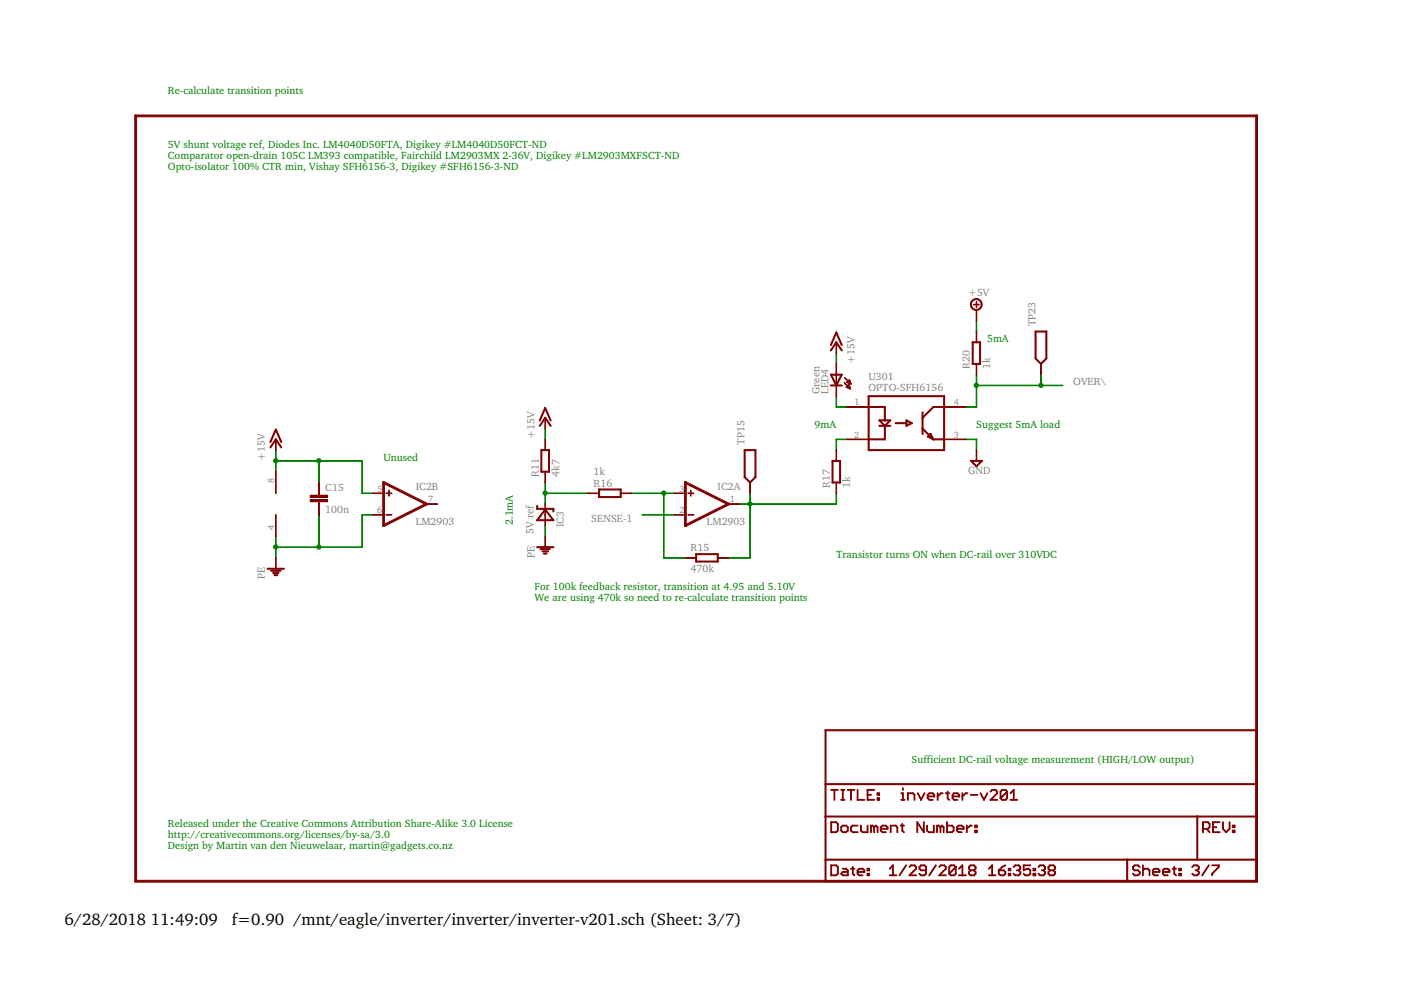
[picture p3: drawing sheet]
<svg xmlns="http://www.w3.org/2000/svg" width="297mm" height="210mm" viewBox="0 0 297 210" stroke-linecap="round" stroke-linejoin="round" font-family="sans-serif">
<defs><g id="words">
<g font-size="3.6">
<text x="13.7" y="196.2">6/28/2018 11:49:09</text>
<text x="49.2" y="196.2">f=0.90 /mnt/eagle/inverter/inverter/inverter-v201.sch (Sheet: 3/7)</text>
</g>
<g font-size="2.2" fill="#008000">
<text x="35.6" y="20">Re-calculate transition points</text>
<text x="35.6" y="31.4">5V shunt voltage ref, Diodes Inc. LM4040D50FTA, Digikey #LM4040D50FCT-ND</text>
<text x="35.6" y="33.7">Comparator open-drain 105C LM393 compatible, Fairchild LM2903MX 2-36V, Digikey #LM2903MXFSCT-ND</text>
<text x="35.6" y="36">Opto-isolator 100% CTR min, Vishay SFH6156-3, Digikey #SFH6156-3-ND</text>
<text x="209.3" y="72.6">5mA</text>
<text x="172.7" y="90.8">9mA</text>
<text x="207" y="90.8">Suggest 5mA load</text>
<text x="81.3" y="97.7">Unused</text>
<text x="108.7" y="111.4" transform="rotate(-90 108.7 111.4)">2.1mA</text>
<text x="177.3" y="118.3">Transistor turns ON when DC-rail over 310VDC</text>
<text x="113.3" y="125.1">For 100k feedback resistor, transition at 4.95 and 5.10V</text>
<text x="113.3" y="127.4">We are using 470k so need to re-calculate transition points</text>
<text x="193.3" y="161.7">Sufficient DC-rail voltage measurement (HIGH/LOW output)</text>
<text x="35.6" y="175.4">Released under the Creative Commons Attribution Share-Alike 3.0 License</text>
<text x="35.6" y="177.7">http://creativecommons.org/licenses/by-sa/3.0</text>
<text x="35.6" y="180">Design by Martin van den Nieuwelaar, martin@gadgets.co.nz</text>
</g>
<g font-size="2.2" fill="#808080">
<text x="205.3" y="62.8">+5V</text>
<text x="219.6" y="69.1" transform="rotate(-90 219.6 69.1)">TP23</text>
<text x="181.2" y="77.1" transform="rotate(-90 181.2 77.1)">+15V</text>
<text x="173.7" y="83.5" transform="rotate(-90 173.7 83.5)">Green</text>
<text x="175.7" y="83.5" transform="rotate(-90 175.7 83.5)">LED4</text>
<text x="184.1" y="82.8">OPTO-SFH6156</text>
<text x="184.1" y="80.6">U301</text>
<text x="205.6" y="78.3" transform="rotate(-90 205.6 78.3)">R20</text>
<text x="210" y="78.3" transform="rotate(-90 210 78.3)">1k</text>
<text x="227.6" y="81.7">OVER\</text>
<text x="113.3" y="93.1" transform="rotate(-90 113.3 93.1)">+15V</text>
<text x="157.9" y="94.3" transform="rotate(-90 157.9 94.3)">TP15</text>
<text x="56.2" y="97.7" transform="rotate(-90 56.2 97.7)">+15V</text>
<text x="114.2" y="101.1" transform="rotate(-90 114.2 101.1)">R11</text>
<text x="118.6" y="101.1" transform="rotate(-90 118.6 101.1)">4k7</text>
<text x="125.9" y="100.7">1k</text>
<text x="205.3" y="100.5">GND</text>
<text x="69" y="104.2">C15</text>
<text x="88.2" y="104">IC2B</text>
<text x="125.9" y="103.2">R16</text>
<text x="152.1" y="104">IC2A</text>
<text x="175.9" y="103.4" transform="rotate(-90 175.9 103.4)">R17</text>
<text x="180.3" y="103.4" transform="rotate(-90 180.3 103.4)">1k</text>
<text x="69" y="108.8">100n</text>
<text x="88.2" y="111.4">LM2903</text>
<text x="113.1" y="113.1" transform="rotate(-90 113.1 113.1)">5V ref</text>
<text x="119.6" y="111.8" transform="rotate(-90 119.6 111.8)">IC3</text>
<text x="125.4" y="110.7">SENSE-1</text>
<text x="149.9" y="111.4">LM2903</text>
<text x="113.3" y="118.3" transform="rotate(-90 113.3 118.3)">PE</text>
<text x="146.4" y="116.9">R15</text>
<text x="56.2" y="122.8" transform="rotate(-90 56.2 122.8)">PE</text>
<text x="146.4" y="121.2">470k</text>
</g>
<g font-size="1.9" fill="#808080">
<text x="181.2" y="85.9">1</text>
<text x="202.2" y="85.9">4</text>
<text x="181.1" y="92.8">2</text>
<text x="202.2" y="92.8">3</text>
<text x="58.1" y="102.4" transform="rotate(-90 58.1 102.4)">8</text>
<text x="80.1" y="104.2">5</text>
<text x="90.8" y="106.5">7</text>
<text x="144" y="104.2">3</text>
<text x="154.8" y="106.5">1</text>
<text x="58.1" y="112.3" transform="rotate(-90 58.1 112.3)">4</text>
<text x="80" y="108.8">6</text>
<text x="144" y="108.8">2</text>
</g>
</g></defs>
<path d="M140.7 118.3h4.7z" fill-rule="evenodd" fill="#008000"/>
<path d="M140.7 118.2l4.7 .1-4.7 .1z" fill="none" stroke="#008000" stroke-width=".21"/>
<path d="M133.8 104.6h7z" fill-rule="evenodd" fill="#008000"/>
<path d="M133.9 104.5l6.9 .1h-6.9z" fill="none" stroke="#008000" stroke-width=".21"/>
<path d="M140.7 104.5l2.4 .1h-2.4z" fill-rule="evenodd" fill="#008000"/>
<path d="M140.7 104.5l2.4 .1h-2.4z" fill="none" stroke="#008000" stroke-width=".21"/>
<path d="M140.7 104.5l.1 13.9z" fill-rule="evenodd" fill="#008000"/>
<path d="M140.7 104.5l.1 13.9z" fill="none" stroke="#008000" stroke-width=".21"/>
<circle cx="140.7" cy="104.5" r=".46" fill="#008000"/>
<circle cx="140.7" cy="104.5" r=".46" fill="none" stroke="#008000" stroke-width=".21"/>
<path d="M136.1 109.1l7 .1z" fill-rule="evenodd" fill="#008000"/>
<path d="M136.1 109.1l7 .1h-7z" fill="none" stroke="#008000" stroke-width=".21"/>
<path d="M177.2 93.1l2.5 .1z" fill-rule="evenodd" fill="#008000"/>
<path d="M177.3 93.1l2.4 .1h-2.4z" fill="none" stroke="#008000" stroke-width=".21"/>
<path d="M177.2 93.1h.2l-.1 2.4z" fill-rule="evenodd" fill="#008000"/>
<path d="M177.3 93.1v2.4z" fill="none" stroke="#008000" stroke-width=".21"/>
<path d="M115.5 102.3h.2l-.1 2.3z" fill-rule="evenodd" fill="#008000"/>
<path d="M115.6 102.2v2.4z" fill="none" stroke="#008000" stroke-width=".21"/>
<path d="M115.6 104.5v2.4z" fill-rule="evenodd" fill="#008000"/>
<path d="M115.6 104.5v2.4z" fill="none" stroke="#008000" stroke-width=".21"/>
<path d="M115.6 104.5l9.2 .1h-9.2z" fill-rule="evenodd" fill="#008000"/>
<path d="M115.6 104.5l9.2 .1h-9.2z" fill="none" stroke="#008000" stroke-width=".21"/>
<circle cx="115.6" cy="104.5" r=".46" fill="#008000"/>
<circle cx="115.6" cy="104.5" r=".46" fill="none" stroke="#008000" stroke-width=".21"/>
<path d="M177.3 86.2l2.4 .1-2.4 .1z" fill-rule="evenodd" fill="#008000"/>
<path d="M177.3 86.2l2.4 .1-2.4 .1z" fill="none" stroke="#008000" stroke-width=".21"/>
<path d="M177.3 83.9v2.5z" fill-rule="evenodd" fill="#008000"/>
<path d="M177.3 83.9v2.5z" fill="none" stroke="#008000" stroke-width=".21"/>
<path d="M177.2 104.6h.2l-.1 2.3z" fill-rule="evenodd" fill="#008000"/>
<path d="M177.3 104.5v2.4z" fill="none" stroke="#008000" stroke-width=".21"/>
<path d="M156.7 106.8l2.4 .1z" fill-rule="evenodd" fill="#008000"/>
<path d="M156.7 106.8l2.4 .1h-2.4z" fill="none" stroke="#008000" stroke-width=".21"/>
<path d="M159 106.8h.1v11.6z" fill-rule="evenodd" fill="#008000"/>
<path d="M159 106.8l.1 11.6z" fill="none" stroke="#008000" stroke-width=".21"/>
<path d="M154.4 118.3h4.7z" fill-rule="evenodd" fill="#008000"/>
<path d="M154.4 118.2l4.7 .1-4.7 .1z" fill="none" stroke="#008000" stroke-width=".21"/>
<path d="M159 106.8l18.4 .1z" fill-rule="evenodd" fill="#008000"/>
<path d="M159 106.8l18.4 .1h-18.4z" fill="none" stroke="#008000" stroke-width=".21"/>
<circle cx="159" cy="106.8" r=".46" fill="#008000"/>
<circle cx="159" cy="106.8" r=".46" fill="none" stroke="#008000" stroke-width=".21"/>
<path d="M159 104.6h.1v2.3z" fill-rule="evenodd" fill="#008000"/>
<path d="M159 104.5l.1 2.4z" fill="none" stroke="#008000" stroke-width=".21"/>
<path d="M115.5 111.4h.2l-.1 2.4z" fill-rule="evenodd" fill="#008000"/>
<path d="M115.6 111.4v2.4z" fill="none" stroke="#008000" stroke-width=".21"/>
<path d="M58.4 116h.1v2.4z" fill-rule="evenodd" fill="#008000"/>
<path d="M58.4 116h.1v2.4z" fill="none" stroke="#008000" stroke-width=".21"/>
<path d="M58.4 113.7h.1v2.4z" fill-rule="evenodd" fill="#008000"/>
<path d="M58.4 113.7h.1v2.4z" fill="none" stroke="#008000" stroke-width=".21"/>
<path d="M76.7 109.1l2.4 .1z" fill-rule="evenodd" fill="#008000"/>
<path d="M76.7 109.1l2.4 .1z" fill="none" stroke="#008000" stroke-width=".21"/>
<path d="M76.7 109.1h.1v7z" fill-rule="evenodd" fill="#008000"/>
<path d="M76.7 109.1h.1v7z" fill="none" stroke="#008000" stroke-width=".21"/>
<path d="M67.6 116h9.2z" fill-rule="evenodd" fill="#008000"/>
<path d="M67.6 116h9.2z" fill="none" stroke="#008000" stroke-width=".21"/>
<path d="M58.4 116h9.3z" fill-rule="evenodd" fill="#008000"/>
<path d="M58.4 116h9.3z" fill="none" stroke="#008000" stroke-width=".21"/>
<circle cx="58.5" cy="116" r=".46" fill="#008000"/>
<circle cx="58.5" cy="116" r=".46" fill="none" stroke="#008000" stroke-width=".21"/>
<path d="M67.6 109.1h.1v7z" fill-rule="evenodd" fill="#008000"/>
<path d="M67.6 109.1h.1v7z" fill="none" stroke="#008000" stroke-width=".21"/>
<circle cx="67.6" cy="116" r=".46" fill="#008000"/>
<circle cx="67.6" cy="116" r=".46" fill="none" stroke="#008000" stroke-width=".21"/>
<path d="M115.5 90.8h.2l-.1 2.4z" fill-rule="evenodd" fill="#008000"/>
<path d="M115.6 90.8v2.4z" fill="none" stroke="#008000" stroke-width=".21"/>
<path d="M58.4 97.7h.1v2.4z" fill-rule="evenodd" fill="#008000"/>
<path d="M58.4 97.7h.1v2.4z" fill="none" stroke="#008000" stroke-width=".21"/>
<path d="M58.4 95.4h.1v2.4z" fill-rule="evenodd" fill="#008000"/>
<path d="M58.4 95.4h.1v2.4z" fill="none" stroke="#008000" stroke-width=".21"/>
<path d="M76.7 104.6h2.4z" fill-rule="evenodd" fill="#008000"/>
<path d="M76.7 104.6h2.4z" fill="none" stroke="#008000" stroke-width=".21"/>
<path d="M76.7 97.7h.1v6.9z" fill-rule="evenodd" fill="#008000"/>
<path d="M76.7 97.7h.1v6.9z" fill="none" stroke="#008000" stroke-width=".21"/>
<path d="M67.6 97.7l9.2 .1z" fill-rule="evenodd" fill="#008000"/>
<path d="M67.6 97.7l9.2 .1z" fill="none" stroke="#008000" stroke-width=".21"/>
<path d="M58.4 97.7l9.3 .1z" fill-rule="evenodd" fill="#008000"/>
<path d="M58.4 97.7l9.3 .1z" fill="none" stroke="#008000" stroke-width=".21"/>
<circle cx="58.5" cy="97.7" r=".46" fill="#008000"/>
<circle cx="58.5" cy="97.7" r=".46" fill="none" stroke="#008000" stroke-width=".21"/>
<path d="M67.6 97.7h.1v4.7z" fill-rule="evenodd" fill="#008000"/>
<path d="M67.6 97.7h.1v4.7z" fill="none" stroke="#008000" stroke-width=".21"/>
<circle cx="67.6" cy="97.7" r=".46" fill="#008000"/>
<circle cx="67.6" cy="97.7" r=".46" fill="none" stroke="#008000" stroke-width=".21"/>
<path d="M177.2 74.8h.2l-.1 2.4z" fill-rule="evenodd" fill="#008000"/>
<path d="M177.2 74.8h.2l-.1 2.4z" fill="none" stroke="#008000" stroke-width=".21"/>
<path d="M207 67.9l.1 2.5z" fill-rule="evenodd" fill="#008000"/>
<path d="M207 67.9l.1 2.5z" fill="none" stroke="#008000" stroke-width=".21"/>
<path d="M207 79.4l.1 2.4z" fill-rule="evenodd" fill="#008000"/>
<path d="M207 79.4l.1 2.4z" fill="none" stroke="#008000" stroke-width=".21"/>
<path d="M207 81.7l13.8 .1h-13.8z" fill-rule="evenodd" fill="#008000"/>
<path d="M207 81.7l13.8 .1h-13.8z" fill="none" stroke="#008000" stroke-width=".21"/>
<path d="M220.7 81.7l4.6 .1h-4.6z" fill-rule="evenodd" fill="#008000"/>
<path d="M220.7 81.7l4.6 .1h-4.6z" fill="none" stroke="#008000" stroke-width=".21"/>
<path d="M204.7 86.2l2.4 .1-2.4 .1z" fill-rule="evenodd" fill="#008000"/>
<path d="M204.7 86.2l2.4 .1-2.4 .1z" fill="none" stroke="#008000" stroke-width=".21"/>
<path d="M207 81.7l.1 4.7z" fill-rule="evenodd" fill="#008000"/>
<path d="M207 81.7l.1 4.7z" fill="none" stroke="#008000" stroke-width=".21"/>
<circle cx="207" cy="81.7" r=".46" fill="#008000"/>
<circle cx="207" cy="81.7" r=".46" fill="none" stroke="#008000" stroke-width=".21"/>
<path d="M220.7 79.4v2.4z" fill-rule="evenodd" fill="#008000"/>
<path d="M220.7 79.4v2.4z" fill="none" stroke="#008000" stroke-width=".21"/>
<circle cx="220.7" cy="81.7" r=".46" fill="#008000"/>
<circle cx="220.7" cy="81.7" r=".46" fill="none" stroke="#008000" stroke-width=".21"/>
<path d="M204.7 93.1l2.4 .1h-2.4z" fill-rule="evenodd" fill="#008000"/>
<path d="M204.7 93.1l2.4 .1h-2.4z" fill="none" stroke="#008000" stroke-width=".21"/>
<path d="M207 93.1l.1 2.4z" fill-rule="evenodd" fill="#008000"/>
<path d="M207 93.1l.1 2.4z" fill="none" stroke="#008000" stroke-width=".21"/>
<path d="M266.3 24.4l.3 .1v162.4l-.1 .1-.3-.1v-162.4z" fill-rule="evenodd" fill="#800000"/>
<path d="M266.3 24.4l.3 .1v162.4l-.1 .1-.3-.1v-162.4z" fill="none" stroke="#800000" stroke-width=".21"/>
<path d="M28.6 24.5l.1-.1h237.8l.1 .3-.1 .1h-237.8z" fill-rule="evenodd" fill="#800000"/>
<path d="M28.6 24.5l.1-.1h237.8l.1 .3-.1 .1h-237.8z" fill="none" stroke="#800000" stroke-width=".21"/>
<path d="M28.6 24.5l.1-.1 .3 .1v162.4l-.2 .1-.2-.1z" fill-rule="evenodd" fill="#800000"/>
<path d="M28.6 24.5l.1-.1 .3 .1v162.4l-.2 .1-.2-.1z" fill="none" stroke="#800000" stroke-width=".21"/>
<path d="M28.7 186.6h237.8l.1 .3-.1 .1h-237.8l-.1-.1z" fill-rule="evenodd" fill="#800000"/>
<path d="M28.7 186.6h237.8l.1 .3-.1 .1h-237.8l-.1-.1z" fill="none" stroke="#800000" stroke-width=".21"/>
<path d="M174.9 186.8l64.1-.1 .1 .2h-64.1z" fill-rule="evenodd" fill="#800000"/>
<path d="M175 186.7h64l.1 .2h-64.1z" fill="none" stroke="#800000" stroke-width=".21"/>
<path d="M253.7 173.1l12.8-.1v.2h-12.7z" fill-rule="evenodd" fill="#800000"/>
<path d="M253.8 173h12.7v.2h-12.7z" fill="none" stroke="#800000" stroke-width=".21"/>
<path d="M174.9 182.2h.2v4.7h-.2z" fill-rule="evenodd" fill="#800000"/>
<path d="M175 182.2h.1v4.7h-.2z" fill="none" stroke="#800000" stroke-width=".21"/>
<path d="M176.2 183.4h.1v2.3l-.2-.1z" fill-rule="evenodd" fill="#800000"/>
<path d="M176.2 183.4h.1v2.3l-.2-.1z" fill="none" stroke="#800000" stroke-width=".21"/>
<path d="M176.2 185.5h1.1l.1 .1-1.2 .1z" fill-rule="evenodd" fill="#800000"/>
<path d="M176.2 185.5h1.1l.1 .1-1.2 .1z" fill="none" stroke="#800000" stroke-width=".21"/>
<path d="M177.2 185.6l.4-.4h.1l-.4 .5z" fill-rule="evenodd" fill="#800000"/>
<path d="M177.6 185.2l.1 .1-.4 .4-.1-.1z" fill="none" stroke="#800000" stroke-width=".21"/>
<path d="M177.5 183.8h.2v1.5h-.2z" fill-rule="evenodd" fill="#800000"/>
<path d="M177.6 183.7l.1 .1v1.5h-.2z" fill="none" stroke="#800000" stroke-width=".21"/>
<path d="M177.2 183.4h.1l.4 .4-.1 .1z" fill-rule="evenodd" fill="#800000"/>
<path d="M177.3 183.4l.4 .4v.1l-.5-.4z" fill="none" stroke="#800000" stroke-width=".21"/>
<path d="M176.2 183.4h1.1l.1 .1-1.2 .1z" fill-rule="evenodd" fill="#800000"/>
<path d="M176.2 183.4h1.1l.1 .1-1.2 .1z" fill="none" stroke="#800000" stroke-width=".21"/>
<path d="M178.7 184.1h.7l.1 .1-.8 .1z" fill-rule="evenodd" fill="#800000"/>
<path d="M178.7 184.1h.7l.1 .1-.8 .1z" fill="none" stroke="#800000" stroke-width=".21"/>
<path d="M179.3 184.1l.5 .4v.1l-.5-.4z" fill-rule="evenodd" fill="#800000"/>
<path d="M179.3 184.1l.5 .4v.1l-.5-.4z" fill="none" stroke="#800000" stroke-width=".21"/>
<path d="M179.7 184.5h.1v1.2l-.1-.1z" fill-rule="evenodd" fill="#800000"/>
<path d="M179.7 184.4l.1 .1v1.2l-.1-.1z" fill="none" stroke="#800000" stroke-width=".21"/>
<path d="M178.6 185.6l1.2-.1v.1l-1.1 .1z" fill-rule="evenodd" fill="#800000"/>
<path d="M178.7 185.5h1.1v.1l-1.1 .1z" fill="none" stroke="#800000" stroke-width=".21"/>
<path d="M178.3 185.2h.1l.4 .4-.1 .1z" fill-rule="evenodd" fill="#800000"/>
<path d="M178.3 185.2l.5 .4-.1 .1-.4-.4z" fill="none" stroke="#800000" stroke-width=".21"/>
<path d="M178.6 184.8l.2 .1-.5 .4z" fill-rule="evenodd" fill="#800000"/>
<path d="M178.6 184.8l.2 .1-.5 .4z" fill="none" stroke="#800000" stroke-width=".21"/>
<path d="M178.6 184.8h1.2v.1l-1.1 .1z" fill-rule="evenodd" fill="#800000"/>
<path d="M178.7 184.8h1.1v.1l-1.1 .1z" fill="none" stroke="#800000" stroke-width=".21"/>
<path d="M180.7 183.8h.2l-.1 1.5h-.1z" fill-rule="evenodd" fill="#800000"/>
<path d="M180.8 183.7l.1 .1-.1 1.5h-.1z" fill="none" stroke="#800000" stroke-width=".21"/>
<path d="M180.7 185.2h.1l.4 .4-.1 .1z" fill-rule="evenodd" fill="#800000"/>
<path d="M180.8 185.2l.4 .4v.1l-.5-.4z" fill="none" stroke="#800000" stroke-width=".21"/>
<path d="M180.3 184.2l.9-.1v.1l-.8 .1z" fill-rule="evenodd" fill="#800000"/>
<path d="M180.4 184.1h.8v.1l-.8 .1z" fill="none" stroke="#800000" stroke-width=".21"/>
<path d="M182.1 185.6l.8-.1 .1 .1-.8 .1z" fill-rule="evenodd" fill="#800000"/>
<path d="M182.2 185.5h.7l.1 .1-.8 .1z" fill="none" stroke="#800000" stroke-width=".21"/>
<path d="M181.8 185.2l.5 .4-.1 .1-.5-.4z" fill-rule="evenodd" fill="#800000"/>
<path d="M181.8 185.2l.5 .4-.1 .1-.5-.4z" fill="none" stroke="#800000" stroke-width=".21"/>
<path d="M181.8 184.4l.1 .1v.8h-.2z" fill-rule="evenodd" fill="#800000"/>
<path d="M181.8 184.4l.1 .1v.8h-.2z" fill="none" stroke="#800000" stroke-width=".21"/>
<path d="M181.8 184.5l.5-.3-.4 .4z" fill-rule="evenodd" fill="#800000"/>
<path d="M181.8 184.5l.5-.3-.4 .4z" fill="none" stroke="#800000" stroke-width=".21"/>
<path d="M182.1 184.2l.8-.1 .1 .1-.8 .1z" fill-rule="evenodd" fill="#800000"/>
<path d="M182.2 184.1h.7l.1 .1-.8 .1z" fill="none" stroke="#800000" stroke-width=".21"/>
<path d="M182.8 184.2l.1-.1 .4 .5h-.1z" fill-rule="evenodd" fill="#800000"/>
<path d="M182.8 184.1l.5 .5-.5-.3z" fill="none" stroke="#800000" stroke-width=".21"/>
<path d="M183.2 184.4l.1 .1v.5l-.1-.1z" fill-rule="evenodd" fill="#800000"/>
<path d="M183.2 184.4l.1 .1v.5l-.1-.1z" fill="none" stroke="#800000" stroke-width=".21"/>
<path d="M181.8 184.8h1.5v.1l-1.5 .1z" fill-rule="evenodd" fill="#800000"/>
<path d="M181.8 184.8h1.5v.1l-1.5 .1z" fill="none" stroke="#800000" stroke-width=".21"/>
<path d="M183.9 184.1l.5 .1-.5 .1z" fill-rule="evenodd" fill="#800000"/>
<path d="M183.9 184.1l.5 .1-.5 .1z" fill="none" stroke="#800000" stroke-width=".21"/>
<path d="M184.2 184.2h.2l-.1 .4z" fill-rule="evenodd" fill="#800000"/>
<path d="M184.2 184.1l.2 .1-.1 .4h-.1z" fill="none" stroke="#800000" stroke-width=".21"/>
<path d="M183.9 184.5l.4-.1 .1 .2h-.5z" fill-rule="evenodd" fill="#800000"/>
<path d="M183.9 184.4l.5 .2h-.5z" fill="none" stroke="#800000" stroke-width=".21"/>
<path d="M183.9 184.1l.1 .1v.4h-.1z" fill-rule="evenodd" fill="#800000"/>
<path d="M183.9 184.1l.1 .1v.4h-.1z" fill="none" stroke="#800000" stroke-width=".21"/>
<path d="M183.9 185.2h.4l.1 .1h-.5z" fill-rule="evenodd" fill="#800000"/>
<path d="M183.9 185.2l.5 .1h-.5z" fill="none" stroke="#800000" stroke-width=".21"/>
<path d="M184.2 185.2h.2l-.1 .5z" fill-rule="evenodd" fill="#800000"/>
<path d="M184.2 185.2h.2l-.1 .5-.1-.1z" fill="none" stroke="#800000" stroke-width=".21"/>
<path d="M183.9 185.6l.4-.1 .1 .1-.5 .1z" fill-rule="evenodd" fill="#800000"/>
<path d="M183.9 185.5l.5 .1-.5 .1z" fill="none" stroke="#800000" stroke-width=".21"/>
<path d="M183.9 185.2h.1v.5z" fill-rule="evenodd" fill="#800000"/>
<path d="M183.9 185.2h.1v.5l-.1-.1z" fill="none" stroke="#800000" stroke-width=".21"/>
<path d="M189.3 183.4l.1 .1-.8 .8v-.1z" fill-rule="evenodd" fill="#800000"/>
<path d="M189.3 183.4l.1 .1-.8 .8v-.1z" fill="none" stroke="#800000" stroke-width=".21"/>
<path d="M189.2 183.4h.2l-.1 2.3-.1-.1z" fill-rule="evenodd" fill="#800000"/>
<path d="M189.3 183.4h.1v2.3l-.2-.1z" fill="none" stroke="#800000" stroke-width=".21"/>
<path d="M188.6 185.6l1.5-.1v.1l-1.5 .1z" fill-rule="evenodd" fill="#800000"/>
<path d="M188.6 185.5h1.5v.1l-1.5 .1z" fill="none" stroke="#800000" stroke-width=".21"/>
<path d="M192.1 183.4l.1 .1-1.5 2.2z" fill-rule="evenodd" fill="#800000"/>
<path d="M192.1 183.4l.1 .1-1.5 2.2z" fill="none" stroke="#800000" stroke-width=".21"/>
<path d="M192.8 185.5h1.5v.1l-1.5 .1z" fill-rule="evenodd" fill="#800000"/>
<path d="M192.8 185.5h1.5v.1l-1.5 .1z" fill="none" stroke="#800000" stroke-width=".21"/>
<path d="M194.2 184.1l.1 .1-1.5 1.5-.1-.1z" fill-rule="evenodd" fill="#800000"/>
<path d="M194.2 184.1l.1 .1-1.5 1.5-.1-.1z" fill="none" stroke="#800000" stroke-width=".21"/>
<path d="M194.1 183.8h.2v.5z" fill-rule="evenodd" fill="#800000"/>
<path d="M194.1 183.8h.2v.5z" fill="none" stroke="#800000" stroke-width=".21"/>
<path d="M193.8 183.4h.1l.4 .4-.1 .1z" fill-rule="evenodd" fill="#800000"/>
<path d="M193.9 183.4l.4 .4v.1l-.5-.4z" fill="none" stroke="#800000" stroke-width=".21"/>
<path d="M193.1 183.4h.8l.1 .1-.9 .1z" fill-rule="evenodd" fill="#800000"/>
<path d="M193.1 183.4h.8l.1 .1-.9 .1z" fill="none" stroke="#800000" stroke-width=".21"/>
<path d="M193.1 183.4l.2 .1-.5 .4-.1-.1z" fill-rule="evenodd" fill="#800000"/>
<path d="M193.1 183.4l.2 .1-.5 .4-.1-.1z" fill="none" stroke="#800000" stroke-width=".21"/>
<path d="M194.9 185.2h.1l.4 .4-.2 .1z" fill-rule="evenodd" fill="#800000"/>
<path d="M194.9 185.2h.1l.4 .4-.2 .1z" fill="none" stroke="#800000" stroke-width=".21"/>
<path d="M195.2 185.5h.8l.1 .1-.9 .1z" fill-rule="evenodd" fill="#800000"/>
<path d="M195.2 185.5h.8l.1 .1-.9 .1z" fill="none" stroke="#800000" stroke-width=".21"/>
<path d="M196.3 185.2l.1 .1-.4 .4-.1-.1z" fill-rule="evenodd" fill="#800000"/>
<path d="M196.3 185.2l.1 .1-.4 .4-.1-.1z" fill="none" stroke="#800000" stroke-width=".21"/>
<path d="M196.3 183.8h.1v1.5h-.1z" fill-rule="evenodd" fill="#800000"/>
<path d="M196.3 183.7l.1 .1v1.5h-.1z" fill="none" stroke="#800000" stroke-width=".21"/>
<path d="M196 183.4l.4 .4v.1l-.5-.4z" fill-rule="evenodd" fill="#800000"/>
<path d="M196 183.4l.4 .4v.1l-.5-.4z" fill="none" stroke="#800000" stroke-width=".21"/>
<path d="M195.2 183.4h.8l.1 .1-.9 .1z" fill-rule="evenodd" fill="#800000"/>
<path d="M195.2 183.4h.8l.1 .1-.9 .1z" fill="none" stroke="#800000" stroke-width=".21"/>
<path d="M194.9 183.8l.3-.4h.2l-.4 .5z" fill-rule="evenodd" fill="#800000"/>
<path d="M195.2 183.4l.2 .1-.5 .4v-.1z" fill="none" stroke="#800000" stroke-width=".21"/>
<path d="M194.9 183.8h.1v.5z" fill-rule="evenodd" fill="#800000"/>
<path d="M194.9 183.8h.1v.5z" fill="none" stroke="#800000" stroke-width=".21"/>
<path d="M194.9 184.2l.1-.1 .4 .5h-.2z" fill-rule="evenodd" fill="#800000"/>
<path d="M194.9 184.2l.1-.1 .4 .5h-.2z" fill="none" stroke="#800000" stroke-width=".21"/>
<path d="M195.2 184.4h1.2v.2h-1.2z" fill-rule="evenodd" fill="#800000"/>
<path d="M195.2 184.4h1.2v.2h-1.2z" fill="none" stroke="#800000" stroke-width=".21"/>
<path d="M198.4 183.4l.1 .1-1.5 2.2z" fill-rule="evenodd" fill="#800000"/>
<path d="M198.4 183.4l.1 .1-1.5 2.2z" fill="none" stroke="#800000" stroke-width=".21"/>
<path d="M199.1 185.5h1.5v.1l-1.5 .1z" fill-rule="evenodd" fill="#800000"/>
<path d="M199.1 185.5h1.5v.1l-1.5 .1z" fill="none" stroke="#800000" stroke-width=".21"/>
<path d="M200.5 184.1l.1 .1-1.5 1.5v-.1z" fill-rule="evenodd" fill="#800000"/>
<path d="M200.5 184.1l.1 .1-1.5 1.5v-.1z" fill="none" stroke="#800000" stroke-width=".21"/>
<path d="M200.4 183.8h.2v.5z" fill-rule="evenodd" fill="#800000"/>
<path d="M200.4 183.8h.2v.5z" fill="none" stroke="#800000" stroke-width=".21"/>
<path d="M200.1 183.4h.1l.4 .4-.1 .1z" fill-rule="evenodd" fill="#800000"/>
<path d="M200.2 183.4l.4 .4v.1l-.5-.4z" fill="none" stroke="#800000" stroke-width=".21"/>
<path d="M199.4 183.4h.8l.1 .1-.9 .1z" fill-rule="evenodd" fill="#800000"/>
<path d="M199.4 183.4h.8l.1 .1-.9 .1z" fill="none" stroke="#800000" stroke-width=".21"/>
<path d="M199.4 183.4l.2 .1-.5 .4v-.1z" fill-rule="evenodd" fill="#800000"/>
<path d="M199.4 183.4l.2 .1-.5 .4v-.1z" fill="none" stroke="#800000" stroke-width=".21"/>
<path d="M201.2 183.8h.1v1.5h-.1z" fill-rule="evenodd" fill="#800000"/>
<path d="M201.2 183.7l.1 .1v1.5h-.1z" fill="none" stroke="#800000" stroke-width=".21"/>
<path d="M201.5 183.4l.2 .1-.5 .4v-.1z" fill-rule="evenodd" fill="#800000"/>
<path d="M201.6 183.4l.1 .1-.5 .4v-.1z" fill="none" stroke="#800000" stroke-width=".21"/>
<path d="M201.6 183.4h.7l.1 .1-.8 .1z" fill-rule="evenodd" fill="#800000"/>
<path d="M201.6 183.4h.7l.1 .1-.8 .1z" fill="none" stroke="#800000" stroke-width=".21"/>
<path d="M202.3 183.4l.4 .4v.1l-.5-.4z" fill-rule="evenodd" fill="#800000"/>
<path d="M202.3 183.4l.4 .4v.1l-.5-.4z" fill="none" stroke="#800000" stroke-width=".21"/>
<path d="M202.6 183.8h.1v1.5h-.1z" fill-rule="evenodd" fill="#800000"/>
<path d="M202.6 183.7l.1 .1v1.5h-.1z" fill="none" stroke="#800000" stroke-width=".21"/>
<path d="M202.6 185.2l.1 .1-.4 .4-.1-.1z" fill-rule="evenodd" fill="#800000"/>
<path d="M202.6 185.2l.1 .1-.4 .4-.1-.1z" fill="none" stroke="#800000" stroke-width=".21"/>
<path d="M201.6 185.5h.7l.1 .1-.8 .1z" fill-rule="evenodd" fill="#800000"/>
<path d="M201.6 185.5h.7l.1 .1-.8 .1z" fill="none" stroke="#800000" stroke-width=".21"/>
<path d="M201.2 185.2h.1l.4 .4-.1 .1z" fill-rule="evenodd" fill="#800000"/>
<path d="M201.2 185.2l.5 .4-.1 .1-.4-.4z" fill="none" stroke="#800000" stroke-width=".21"/>
<path d="M202.6 183.8h.1l-1.5 1.5v-.1z" fill-rule="evenodd" fill="#800000"/>
<path d="M202.6 183.7l.1 .1-1.5 1.5v-.1z" fill="none" stroke="#800000" stroke-width=".21"/>
<path d="M203.3 184.1l.7-.7h.1l-.7 .9z" fill-rule="evenodd" fill="#800000"/>
<path d="M204 183.4l.1 .1-.8 .8-.1-.1z" fill="none" stroke="#800000" stroke-width=".21"/>
<path d="M204 183.4h.1v2.3l-.1-.1z" fill-rule="evenodd" fill="#800000"/>
<path d="M204 183.4h.1v2.3l-.1-.1z" fill="none" stroke="#800000" stroke-width=".21"/>
<path d="M203.2 185.6l1.6-.1 .1 .1-1.6 .1z" fill-rule="evenodd" fill="#800000"/>
<path d="M203.3 185.5h1.5l.1 .1-1.6 .1z" fill="none" stroke="#800000" stroke-width=".21"/>
<path d="M205.7 183.4l.2 .1-.5 .4v-.1z" fill-rule="evenodd" fill="#800000"/>
<path d="M205.7 183.4l.2 .1-.5 .4v-.1z" fill="none" stroke="#800000" stroke-width=".21"/>
<path d="M205.7 183.4h.8l.1 .1-.9 .1z" fill-rule="evenodd" fill="#800000"/>
<path d="M205.7 183.4h.8l.1 .1-.9 .1z" fill="none" stroke="#800000" stroke-width=".21"/>
<path d="M206.4 183.4h.1l.4 .4-.1 .1z" fill-rule="evenodd" fill="#800000"/>
<path d="M206.5 183.4l.4 .4v.1l-.5-.4z" fill="none" stroke="#800000" stroke-width=".21"/>
<path d="M206.8 183.8h.1v.5z" fill-rule="evenodd" fill="#800000"/>
<path d="M206.8 183.8h.1v.5z" fill="none" stroke="#800000" stroke-width=".21"/>
<path d="M206.8 184.1l.1 .1-.4 .4-.1-.1z" fill-rule="evenodd" fill="#800000"/>
<path d="M206.8 184.1l.1 .1-.4 .4-.1-.1z" fill="none" stroke="#800000" stroke-width=".21"/>
<path d="M206.4 184.5l.1-.1 .4 .5-.1 .1z" fill-rule="evenodd" fill="#800000"/>
<path d="M206.5 184.4l.4 .4v.2l-.5-.4z" fill="none" stroke="#800000" stroke-width=".21"/>
<path d="M206.8 184.8h.1v.5z" fill-rule="evenodd" fill="#800000"/>
<path d="M206.8 184.8h.1v.5z" fill="none" stroke="#800000" stroke-width=".21"/>
<path d="M206.4 185.6l.4-.4h.1l-.4 .5z" fill-rule="evenodd" fill="#800000"/>
<path d="M206.8 185.2l.1 .1-.4 .4-.1-.1z" fill="none" stroke="#800000" stroke-width=".21"/>
<path d="M205.7 185.6l.8-.1 .1 .1-.9 .1z" fill-rule="evenodd" fill="#800000"/>
<path d="M205.7 185.5h.8l.1 .1-.9 .1z" fill="none" stroke="#800000" stroke-width=".21"/>
<path d="M205.4 185.2l.5 .4-.1 .1-.4-.4z" fill-rule="evenodd" fill="#800000"/>
<path d="M205.4 185.2l.5 .4-.1 .1-.4-.4z" fill="none" stroke="#800000" stroke-width=".21"/>
<path d="M205.4 184.8h.1v.5h-.1z" fill-rule="evenodd" fill="#800000"/>
<path d="M205.4 184.8h.1v.5h-.1z" fill="none" stroke="#800000" stroke-width=".21"/>
<path d="M205.4 184.8l.3-.4 .2 .1-.4 .5z" fill-rule="evenodd" fill="#800000"/>
<path d="M205.7 184.4l.2 .2-.5 .4v-.2z" fill="none" stroke="#800000" stroke-width=".21"/>
<path d="M205.4 184.1l.5 .4-.1 .1-.4-.4z" fill-rule="evenodd" fill="#800000"/>
<path d="M205.4 184.1l.5 .4-.1 .1-.4-.4z" fill="none" stroke="#800000" stroke-width=".21"/>
<path d="M205.4 183.7l.1 .1v.5l-.1-.1z" fill-rule="evenodd" fill="#800000"/>
<path d="M205.4 183.7l.1 .1v.5l-.1-.1z" fill="none" stroke="#800000" stroke-width=".21"/>
<path d="M205.7 184.5l.8-.1 .1 .2h-.9z" fill-rule="evenodd" fill="#800000"/>
<path d="M205.7 184.4h.8l.1 .2h-.9z" fill="none" stroke="#800000" stroke-width=".21"/>
<path d="M210.3 183.4l.1 .1-.8 .8v-.1z" fill-rule="evenodd" fill="#800000"/>
<path d="M210.3 183.4l.1 .1-.8 .8v-.1z" fill="none" stroke="#800000" stroke-width=".21"/>
<path d="M210.3 183.4h.1v2.3l-.1-.1z" fill-rule="evenodd" fill="#800000"/>
<path d="M210.3 183.4h.1v2.3l-.1-.1z" fill="none" stroke="#800000" stroke-width=".21"/>
<path d="M209.6 185.6l1.5-.1 .1 .1-1.6 .1z" fill-rule="evenodd" fill="#800000"/>
<path d="M209.6 185.5h1.5l.1 .1-1.6 .1z" fill="none" stroke="#800000" stroke-width=".21"/>
<path d="M212.4 183.7l.8-.3-.7 .5z" fill-rule="evenodd" fill="#800000"/>
<path d="M212.4 183.8l.8-.4-.7 .5z" fill="none" stroke="#800000" stroke-width=".21"/>
<path d="M212.4 183.7l.2 .1-.9 .8v-.1z" fill-rule="evenodd" fill="#800000"/>
<path d="M212.4 183.7l.2 .1-.9 .8v-.1z" fill="none" stroke="#800000" stroke-width=".21"/>
<path d="M211.7 184.4l.1 .1v.8h-.1z" fill-rule="evenodd" fill="#800000"/>
<path d="M211.7 184.4l.1 .1v.8h-.1z" fill="none" stroke="#800000" stroke-width=".21"/>
<path d="M211.7 185.2l.5 .4v.1l-.5-.4z" fill-rule="evenodd" fill="#800000"/>
<path d="M211.7 185.2l.5 .4v.1l-.5-.4z" fill="none" stroke="#800000" stroke-width=".21"/>
<path d="M212 185.6l.8-.1 .1 .1-.8 .1z" fill-rule="evenodd" fill="#800000"/>
<path d="M212.1 185.5h.7l.1 .1-.8 .1z" fill="none" stroke="#800000" stroke-width=".21"/>
<path d="M212.7 185.6l.4-.4h.1l-.4 .5z" fill-rule="evenodd" fill="#800000"/>
<path d="M213.1 185.2l.1 .1-.4 .4-.1-.1z" fill="none" stroke="#800000" stroke-width=".21"/>
<path d="M213.1 184.8h.1v.5z" fill-rule="evenodd" fill="#800000"/>
<path d="M213.1 184.8h.1v.5z" fill="none" stroke="#800000" stroke-width=".21"/>
<path d="M212.7 184.5l.1-.1 .4 .5-.1 .1z" fill-rule="evenodd" fill="#800000"/>
<path d="M212.8 184.4l.4 .4v.2l-.5-.4z" fill="none" stroke="#800000" stroke-width=".21"/>
<path d="M211.7 184.4h1.1l.1 .2h-1.2z" fill-rule="evenodd" fill="#800000"/>
<path d="M211.7 184.4h1.1l.1 .2h-1.2z" fill="none" stroke="#800000" stroke-width=".21"/>
<path d="M213.8 184.1l.5 .1-.5 .1z" fill-rule="evenodd" fill="#800000"/>
<path d="M213.8 184.1l.5 .1-.5 .1z" fill="none" stroke="#800000" stroke-width=".21"/>
<path d="M214.2 184.1l.1 .1-.1 .4h-.1z" fill-rule="evenodd" fill="#800000"/>
<path d="M214.2 184.1l.1 .1-.1 .4h-.1z" fill="none" stroke="#800000" stroke-width=".21"/>
<path d="M213.8 184.5l.4-.1 .1 .2h-.5z" fill-rule="evenodd" fill="#800000"/>
<path d="M213.8 184.4l.5 .2h-.5z" fill="none" stroke="#800000" stroke-width=".21"/>
<path d="M213.8 184.1l.2 .1-.1 .4h-.1z" fill-rule="evenodd" fill="#800000"/>
<path d="M213.8 184.1l.2 .1-.1 .4h-.1z" fill="none" stroke="#800000" stroke-width=".21"/>
<path d="M213.8 185.2h.4l.1 .1h-.5z" fill-rule="evenodd" fill="#800000"/>
<path d="M213.8 185.2l.5 .1h-.5z" fill="none" stroke="#800000" stroke-width=".21"/>
<path d="M214.2 185.2h.1l-.1 .5-.1-.1z" fill-rule="evenodd" fill="#800000"/>
<path d="M214.2 185.2h.1l-.1 .5-.1-.1z" fill="none" stroke="#800000" stroke-width=".21"/>
<path d="M213.8 185.6l.4-.1 .1 .1-.5 .1z" fill-rule="evenodd" fill="#800000"/>
<path d="M213.8 185.5l.5 .1-.5 .1z" fill="none" stroke="#800000" stroke-width=".21"/>
<path d="M213.8 185.2h.2l-.1 .5z" fill-rule="evenodd" fill="#800000"/>
<path d="M213.8 185.2h.2l-.1 .5-.1-.1z" fill="none" stroke="#800000" stroke-width=".21"/>
<path d="M215.2 183.4l.1 .1-.4 .4-.1-.1z" fill-rule="evenodd" fill="#800000"/>
<path d="M215.2 183.4l.1 .1-.4 .4-.1-.1z" fill="none" stroke="#800000" stroke-width=".21"/>
<path d="M215.2 183.4h.8l.1 .1-.9 .1z" fill-rule="evenodd" fill="#800000"/>
<path d="M215.2 183.4h.8l.1 .1-.9 .1z" fill="none" stroke="#800000" stroke-width=".21"/>
<path d="M215.9 183.4h.1l.4 .4-.1 .1z" fill-rule="evenodd" fill="#800000"/>
<path d="M215.9 183.4l.5 .4v.1l-.5-.4z" fill="none" stroke="#800000" stroke-width=".21"/>
<path d="M216.2 183.8h.2v.5z" fill-rule="evenodd" fill="#800000"/>
<path d="M216.2 183.8h.2v.5z" fill="none" stroke="#800000" stroke-width=".21"/>
<path d="M216.3 184.1l.1 .1-.5 .4v-.1z" fill-rule="evenodd" fill="#800000"/>
<path d="M216.3 184.1l.1 .1-.5 .4v-.1z" fill="none" stroke="#800000" stroke-width=".21"/>
<path d="M215.5 184.5l.5-.1 .1 .2h-.5z" fill-rule="evenodd" fill="#800000"/>
<path d="M215.5 184.5l.5-.1 .1 .2h-.5z" fill="none" stroke="#800000" stroke-width=".21"/>
<path d="M215.9 184.5l.1-.1 .4 .5-.1 .1z" fill-rule="evenodd" fill="#800000"/>
<path d="M215.9 184.4l.5 .4v.2l-.5-.4z" fill="none" stroke="#800000" stroke-width=".21"/>
<path d="M216.2 184.8h.2v.5z" fill-rule="evenodd" fill="#800000"/>
<path d="M216.2 184.8h.2v.5z" fill="none" stroke="#800000" stroke-width=".21"/>
<path d="M215.9 185.6l.4-.4h.1l-.4 .5z" fill-rule="evenodd" fill="#800000"/>
<path d="M216.3 185.2l.1 .1-.5 .4v-.1z" fill="none" stroke="#800000" stroke-width=".21"/>
<path d="M215.2 185.6l.8-.1 .1 .1-.9 .1z" fill-rule="evenodd" fill="#800000"/>
<path d="M215.2 185.5h.8l.1 .1-.9 .1z" fill="none" stroke="#800000" stroke-width=".21"/>
<path d="M214.9 185.2l.4 .4v.1l-.5-.4z" fill-rule="evenodd" fill="#800000"/>
<path d="M214.9 185.2l.4 .4v.1l-.5-.4z" fill="none" stroke="#800000" stroke-width=".21"/>
<path d="M217 183.4h1.5v.1l-1.5 .1z" fill-rule="evenodd" fill="#800000"/>
<path d="M217 183.4h1.5v.1l-1.5 .1z" fill="none" stroke="#800000" stroke-width=".21"/>
<path d="M217 183.4h.1v1.2h-.1z" fill-rule="evenodd" fill="#800000"/>
<path d="M217 183.4h.1v1.2h-.1z" fill="none" stroke="#800000" stroke-width=".21"/>
<path d="M217 184.5l.8-.3-.7 .4z" fill-rule="evenodd" fill="#800000"/>
<path d="M217 184.5l.8-.3-.7 .4z" fill="none" stroke="#800000" stroke-width=".21"/>
<path d="M217.6 184.2l.5-.1v.1l-.4 .1z" fill-rule="evenodd" fill="#800000"/>
<path d="M217.7 184.1l.4 .1-.4 .1z" fill="none" stroke="#800000" stroke-width=".21"/>
<path d="M218 184.1l.5 .4v.1l-.5-.4z" fill-rule="evenodd" fill="#800000"/>
<path d="M218 184.1l.5 .4v.1l-.5-.4z" fill="none" stroke="#800000" stroke-width=".21"/>
<path d="M218.4 184.5h.1v.8h-.1z" fill-rule="evenodd" fill="#800000"/>
<path d="M218.4 184.4l.1 .1v.8h-.1z" fill="none" stroke="#800000" stroke-width=".21"/>
<path d="M218 185.5l.5-.3-.4 .5z" fill-rule="evenodd" fill="#800000"/>
<path d="M218 185.5l.5-.3-.4 .5z" fill="none" stroke="#800000" stroke-width=".21"/>
<path d="M217.3 185.5h.8v.1l-.8 .1z" fill-rule="evenodd" fill="#800000"/>
<path d="M217.3 185.5h.8v.1l-.8 .1z" fill="none" stroke="#800000" stroke-width=".21"/>
<path d="M217 185.2h.1l.4 .4-.2 .1z" fill-rule="evenodd" fill="#800000"/>
<path d="M217 185.2h.1l.4 .4-.2 .1z" fill="none" stroke="#800000" stroke-width=".21"/>
<path d="M219 184.2l.5-.1 .1 .1-.5 .1z" fill-rule="evenodd" fill="#800000"/>
<path d="M219.1 184.1l.5 .1-.5 .1z" fill="none" stroke="#800000" stroke-width=".21"/>
<path d="M219.5 184.1l.1 .1-.1 .4h-.1z" fill-rule="evenodd" fill="#800000"/>
<path d="M219.4 184.2h.2l-.1 .4z" fill="none" stroke="#800000" stroke-width=".21"/>
<path d="M219 184.5l.5-.1 .1 .2h-.5z" fill-rule="evenodd" fill="#800000"/>
<path d="M219.1 184.4l.5 .2h-.5z" fill="none" stroke="#800000" stroke-width=".21"/>
<path d="M219 184.2h.2v.4z" fill-rule="evenodd" fill="#800000"/>
<path d="M219.1 184.1l.1 .1v.4h-.2z" fill="none" stroke="#800000" stroke-width=".21"/>
<path d="M219 185.2h.5l.1 .1h-.5z" fill-rule="evenodd" fill="#800000"/>
<path d="M219.1 185.2l.5 .1h-.5z" fill="none" stroke="#800000" stroke-width=".21"/>
<path d="M219.4 185.2h.2l-.1 .5z" fill-rule="evenodd" fill="#800000"/>
<path d="M219.4 185.2h.2l-.1 .5z" fill="none" stroke="#800000" stroke-width=".21"/>
<path d="M219 185.6l.5-.1 .1 .1-.5 .1z" fill-rule="evenodd" fill="#800000"/>
<path d="M219.1 185.5l.5 .1-.5 .1z" fill="none" stroke="#800000" stroke-width=".21"/>
<path d="M219 185.2h.2v.5z" fill-rule="evenodd" fill="#800000"/>
<path d="M219.1 185.2h.1v.5l-.2-.1z" fill="none" stroke="#800000" stroke-width=".21"/>
<path d="M220.5 183.4l.1 .1-.5 .4v-.1z" fill-rule="evenodd" fill="#800000"/>
<path d="M220.5 183.4l.1 .1-.5 .4v-.1z" fill="none" stroke="#800000" stroke-width=".21"/>
<path d="M220.5 183.4h.8v.1l-.8 .1z" fill-rule="evenodd" fill="#800000"/>
<path d="M220.5 183.4h.8v.1l-.8 .1z" fill="none" stroke="#800000" stroke-width=".21"/>
<path d="M221.2 183.4l.5 .4-.1 .1-.4-.4z" fill-rule="evenodd" fill="#800000"/>
<path d="M221.2 183.4l.5 .4-.1 .1-.5-.4z" fill="none" stroke="#800000" stroke-width=".21"/>
<path d="M221.5 183.8h.2l-.1 .5z" fill-rule="evenodd" fill="#800000"/>
<path d="M221.5 183.7l.2 .1-.1 .5-.1-.1z" fill="none" stroke="#800000" stroke-width=".21"/>
<path d="M221.5 184.1l.2 .1-.5 .4v-.1z" fill-rule="evenodd" fill="#800000"/>
<path d="M221.5 184.1l.2 .1-.5 .4-.1-.1z" fill="none" stroke="#800000" stroke-width=".21"/>
<path d="M220.8 184.5l.5-.1v.2h-.4z" fill-rule="evenodd" fill="#800000"/>
<path d="M220.9 184.4l.4 .2h-.4z" fill="none" stroke="#800000" stroke-width=".21"/>
<path d="M221.2 184.4l.5 .4-.1 .2-.4-.4z" fill-rule="evenodd" fill="#800000"/>
<path d="M221.2 184.4l.5 .4-.1 .2-.5-.4z" fill="none" stroke="#800000" stroke-width=".21"/>
<path d="M221.5 184.8h.2l-.1 .5z" fill-rule="evenodd" fill="#800000"/>
<path d="M221.5 184.8h.2l-.1 .5h-.1z" fill="none" stroke="#800000" stroke-width=".21"/>
<path d="M221.5 185.2l.2 .1-.5 .4v-.1z" fill-rule="evenodd" fill="#800000"/>
<path d="M221.5 185.2l.2 .1-.5 .4-.1-.1z" fill="none" stroke="#800000" stroke-width=".21"/>
<path d="M220.5 185.5h.8v.1l-.8 .1z" fill-rule="evenodd" fill="#800000"/>
<path d="M220.5 185.5h.8v.1l-.8 .1z" fill="none" stroke="#800000" stroke-width=".21"/>
<path d="M220.1 185.2h.1l.4 .4-.1 .1z" fill-rule="evenodd" fill="#800000"/>
<path d="M220.1 185.2h.1l.4 .4-.1 .1z" fill="none" stroke="#800000" stroke-width=".21"/>
<path d="M222.2 183.8l.4-.4h.1l-.4 .5z" fill-rule="evenodd" fill="#800000"/>
<path d="M222.6 183.4l.1 .1-.4 .4-.1-.1z" fill="none" stroke="#800000" stroke-width=".21"/>
<path d="M222.5 183.4h.9v.1l-.8 .1z" fill-rule="evenodd" fill="#800000"/>
<path d="M222.5 183.4h.9v.1l-.8 .1z" fill="none" stroke="#800000" stroke-width=".21"/>
<path d="M223.3 183.4h.1l.4 .4-.1 .1z" fill-rule="evenodd" fill="#800000"/>
<path d="M223.3 183.4l.5 .4-.1 .1-.4-.4z" fill="none" stroke="#800000" stroke-width=".21"/>
<path d="M223.7 183.7l.1 .1-.1 .5-.1-.1z" fill-rule="evenodd" fill="#800000"/>
<path d="M223.7 183.7l.1 .1-.1 .5-.1-.1z" fill="none" stroke="#800000" stroke-width=".21"/>
<path d="M223.6 184.1l.2 .1-.5 .4v-.1z" fill-rule="evenodd" fill="#800000"/>
<path d="M223.7 184.1l.1 .1-.5 .4v-.1z" fill="none" stroke="#800000" stroke-width=".21"/>
<path d="M223.3 184.5l.1-.1 .4 .5-.1 .1z" fill-rule="evenodd" fill="#800000"/>
<path d="M223.3 184.4l.5 .4-.1 .2-.4-.4z" fill="none" stroke="#800000" stroke-width=".21"/>
<path d="M223.7 184.8h.1l-.1 .5h-.1z" fill-rule="evenodd" fill="#800000"/>
<path d="M223.7 184.8h.1l-.1 .5h-.1z" fill="none" stroke="#800000" stroke-width=".21"/>
<path d="M223.3 185.6l.4-.4h.1l-.4 .5z" fill-rule="evenodd" fill="#800000"/>
<path d="M223.7 185.2l.1 .1-.5 .4v-.1z" fill="none" stroke="#800000" stroke-width=".21"/>
<path d="M222.5 185.6l.9-.1v.1l-.8 .1z" fill-rule="evenodd" fill="#800000"/>
<path d="M222.5 185.6l.9-.1v.1l-.8 .1z" fill="none" stroke="#800000" stroke-width=".21"/>
<path d="M222.2 185.2h.1l.4 .4-.1 .1z" fill-rule="evenodd" fill="#800000"/>
<path d="M222.3 185.2l.4 .4v.1l-.5-.4z" fill="none" stroke="#800000" stroke-width=".21"/>
<path d="M222.2 184.8h.2l-.1 .5z" fill-rule="evenodd" fill="#800000"/>
<path d="M222.3 184.8h.1l-.1 .5h-.1z" fill="none" stroke="#800000" stroke-width=".21"/>
<path d="M222.2 184.8l.4-.4 .1 .1-.4 .5z" fill-rule="evenodd" fill="#800000"/>
<path d="M222.6 184.4l.1 .2-.4 .4-.1-.2z" fill="none" stroke="#800000" stroke-width=".21"/>
<path d="M222.2 184.2l.1-.1 .4 .5h-.1z" fill-rule="evenodd" fill="#800000"/>
<path d="M222.3 184.1l.4 .4v.1l-.5-.4z" fill="none" stroke="#800000" stroke-width=".21"/>
<path d="M222.2 183.8h.2l-.1 .5z" fill-rule="evenodd" fill="#800000"/>
<path d="M222.3 183.7l.1 .1-.1 .5-.1-.1z" fill="none" stroke="#800000" stroke-width=".21"/>
<path d="M222.5 184.5l.9-.1v.2h-.8z" fill-rule="evenodd" fill="#800000"/>
<path d="M222.5 184.5l.9-.1v.2h-.8z" fill="none" stroke="#800000" stroke-width=".21"/>
<path d="M174.9 182.2h64.1l.1 .1-64.1 .1z" fill-rule="evenodd" fill="#800000"/>
<path d="M175 182.2h64l.1 .1-64.1 .1z" fill="none" stroke="#800000" stroke-width=".21"/>
<path d="M174.9 173.1h.2v9.3l-.2-.1z" fill-rule="evenodd" fill="#800000"/>
<path d="M175 173l.1 .1v9.3l-.2-.1z" fill="none" stroke="#800000" stroke-width=".21"/>
<path d="M266.3 173.1h.2v9.3l-.2-.1z" fill-rule="evenodd" fill="#800000"/>
<path d="M266.4 173l.1 .1v9.3l-.2-.1z" fill="none" stroke="#800000" stroke-width=".21"/>
<path d="M238.9 182.2h.2l-.1 4.7h-.1z" fill-rule="evenodd" fill="#800000"/>
<path d="M238.9 182.2h.2l-.1 4.7h-.1z" fill="none" stroke="#800000" stroke-width=".21"/>
<path d="M238.9 182.2h15l.1 .1-15.1 .1z" fill-rule="evenodd" fill="#800000"/>
<path d="M238.9 182.2h15l.1 .1-15.1 .1z" fill="none" stroke="#800000" stroke-width=".21"/>
<path d="M238.9 186.8l27.6-.1v.2h-27.6z" fill-rule="evenodd" fill="#800000"/>
<path d="M238.9 186.7h27.6v.2h-27.6z" fill="none" stroke="#800000" stroke-width=".21"/>
<path d="M241.2 183.4h.1l.4 .4-.1 .1z" fill-rule="evenodd" fill="#800000"/>
<path d="M241.2 183.4l.5 .4v.1l-.5-.4z" fill="none" stroke="#800000" stroke-width=".21"/>
<path d="M240.5 183.4h.8v.1l-.8 .1z" fill-rule="evenodd" fill="#800000"/>
<path d="M240.5 183.4h.8v.1l-.8 .1z" fill="none" stroke="#800000" stroke-width=".21"/>
<path d="M240.1 183.7l.6-.3-.5 .5z" fill-rule="evenodd" fill="#800000"/>
<path d="M240.1 183.7l.6-.3-.5 .5z" fill="none" stroke="#800000" stroke-width=".21"/>
<path d="M240.2 183.7l.1 .1-.1 .5-.1-.1z" fill-rule="evenodd" fill="#800000"/>
<path d="M240.2 183.7l.1 .1-.1 .5-.1-.1z" fill="none" stroke="#800000" stroke-width=".21"/>
<path d="M240.2 184.1l.5 .4-.1 .1-.5-.4z" fill-rule="evenodd" fill="#800000"/>
<path d="M240.2 184.1l.5 .4-.1 .1-.5-.4z" fill="none" stroke="#800000" stroke-width=".21"/>
<path d="M240.5 184.5l.8-.1v.2h-.8z" fill-rule="evenodd" fill="#800000"/>
<path d="M240.5 184.4h.8v.2h-.8z" fill="none" stroke="#800000" stroke-width=".21"/>
<path d="M241.2 184.5l.1-.1 .4 .5-.1 .1z" fill-rule="evenodd" fill="#800000"/>
<path d="M241.2 184.4l.5 .4v.2l-.5-.4z" fill="none" stroke="#800000" stroke-width=".21"/>
<path d="M241.6 184.8h.1v.5z" fill-rule="evenodd" fill="#800000"/>
<path d="M241.6 184.8h.1v.5h-.1z" fill="none" stroke="#800000" stroke-width=".21"/>
<path d="M241.2 185.5l.5-.3-.4 .5z" fill-rule="evenodd" fill="#800000"/>
<path d="M241.2 185.5l.5-.3-.4 .5z" fill="none" stroke="#800000" stroke-width=".21"/>
<path d="M240.5 185.6l.8-.1v.1l-.8 .1z" fill-rule="evenodd" fill="#800000"/>
<path d="M240.5 185.5h.8v.1l-.8 .1z" fill="none" stroke="#800000" stroke-width=".21"/>
<path d="M240.2 185.2l.5 .4-.1 .1-.5-.4z" fill-rule="evenodd" fill="#800000"/>
<path d="M240.2 185.2l.5 .4-.1 .1-.5-.4z" fill="none" stroke="#800000" stroke-width=".21"/>
<path d="M242.2 183.4h.2v2.3l-.2-.1z" fill-rule="evenodd" fill="#800000"/>
<path d="M242.3 183.4h.1v2.3l-.2-.1z" fill="none" stroke="#800000" stroke-width=".21"/>
<path d="M242.6 184.1l.1 .1-.4 .4-.1-.1z" fill-rule="evenodd" fill="#800000"/>
<path d="M242.6 184.1l.1 .1-.4 .4-.1-.1z" fill="none" stroke="#800000" stroke-width=".21"/>
<path d="M242.6 184.1h.8l.1 .1-.9 .1z" fill-rule="evenodd" fill="#800000"/>
<path d="M242.6 184.1h.8l.1 .1-.9 .1z" fill="none" stroke="#800000" stroke-width=".21"/>
<path d="M243.3 184.1l.5 .4-.1 .1-.4-.4z" fill-rule="evenodd" fill="#800000"/>
<path d="M243.3 184.1l.5 .4-.1 .1-.4-.4z" fill="none" stroke="#800000" stroke-width=".21"/>
<path d="M243.6 184.5h.2l-.1 1.2-.1-.1z" fill-rule="evenodd" fill="#800000"/>
<path d="M243.7 184.4l.1 .1-.1 1.2-.1-.1z" fill="none" stroke="#800000" stroke-width=".21"/>
<path d="M244.7 185.6l.8-.1 .1 .1-.9 .1z" fill-rule="evenodd" fill="#800000"/>
<path d="M244.7 185.5h.8l.1 .1-.9 .1z" fill="none" stroke="#800000" stroke-width=".21"/>
<path d="M244.3 185.2h.2l.4 .4-.2 .1z" fill-rule="evenodd" fill="#800000"/>
<path d="M244.4 185.2l.5 .4-.1 .1-.5-.4z" fill="none" stroke="#800000" stroke-width=".21"/>
<path d="M244.3 184.5h.2v.8h-.2z" fill-rule="evenodd" fill="#800000"/>
<path d="M244.4 184.4l.1 .1v.8h-.2z" fill="none" stroke="#800000" stroke-width=".21"/>
<path d="M244.7 184.1l.2 .1-.5 .4-.1-.1z" fill-rule="evenodd" fill="#800000"/>
<path d="M244.7 184.1l.2 .1-.5 .4-.1-.1z" fill="none" stroke="#800000" stroke-width=".21"/>
<path d="M244.7 184.1h.8l.1 .1-.9 .1z" fill-rule="evenodd" fill="#800000"/>
<path d="M244.7 184.1h.8l.1 .1-.9 .1z" fill="none" stroke="#800000" stroke-width=".21"/>
<path d="M245.4 184.2l.1-.1 .4 .5h-.1z" fill-rule="evenodd" fill="#800000"/>
<path d="M245.5 184.1l.4 .4v.1l-.5-.4z" fill="none" stroke="#800000" stroke-width=".21"/>
<path d="M245.8 184.4l.1 .1v.5l-.2-.1z" fill-rule="evenodd" fill="#800000"/>
<path d="M245.8 184.4l.1 .1v.5l-.2-.1z" fill="none" stroke="#800000" stroke-width=".21"/>
<path d="M244.3 184.8h1.6v.1l-1.5 .1z" fill-rule="evenodd" fill="#800000"/>
<path d="M244.4 184.8h1.5v.1l-1.5 .1z" fill="none" stroke="#800000" stroke-width=".21"/>
<path d="M246.8 185.6l.8-.1v.1l-.7 .1z" fill-rule="evenodd" fill="#800000"/>
<path d="M246.9 185.5h.7l.1 .1-.8 .1z" fill="none" stroke="#800000" stroke-width=".21"/>
<path d="M246.5 185.2l.5 .4-.1 .1-.4-.4z" fill-rule="evenodd" fill="#800000"/>
<path d="M246.5 185.2l.5 .4-.1 .1-.4-.4z" fill="none" stroke="#800000" stroke-width=".21"/>
<path d="M246.5 184.4l.1 .1v.8h-.1z" fill-rule="evenodd" fill="#800000"/>
<path d="M246.5 184.4l.1 .1v.8h-.1z" fill="none" stroke="#800000" stroke-width=".21"/>
<path d="M246.9 184.1l.1 .1-.5 .4v-.1z" fill-rule="evenodd" fill="#800000"/>
<path d="M246.9 184.1l.1 .1-.5 .4v-.1z" fill="none" stroke="#800000" stroke-width=".21"/>
<path d="M246.9 184.1h.7v.1l-.7 .1z" fill-rule="evenodd" fill="#800000"/>
<path d="M246.9 184.1h.7l.1 .1-.8 .1z" fill="none" stroke="#800000" stroke-width=".21"/>
<path d="M247.5 184.2l.1-.1 .4 .5h-.1z" fill-rule="evenodd" fill="#800000"/>
<path d="M247.5 184.1l.5 .5-.5-.3z" fill="none" stroke="#800000" stroke-width=".21"/>
<path d="M247.9 184.5h.1v.5z" fill-rule="evenodd" fill="#800000"/>
<path d="M247.9 184.4l.1 .1v.5l-.1-.1z" fill="none" stroke="#800000" stroke-width=".21"/>
<path d="M246.5 184.8h1.5v.1l-1.5 .1z" fill-rule="evenodd" fill="#800000"/>
<path d="M246.5 184.8h1.5v.1l-1.5 .1z" fill="none" stroke="#800000" stroke-width=".21"/>
<path d="M248.9 183.7l.1 .1v1.5h-.1z" fill-rule="evenodd" fill="#800000"/>
<path d="M248.9 183.7l.1 .1v1.5h-.1z" fill="none" stroke="#800000" stroke-width=".21"/>
<path d="M248.9 185.2l.5 .4v.1l-.5-.4z" fill-rule="evenodd" fill="#800000"/>
<path d="M248.9 185.2l.5 .4v.1l-.5-.4z" fill="none" stroke="#800000" stroke-width=".21"/>
<path d="M248.5 184.2l.9-.1v.1l-.8 .1z" fill-rule="evenodd" fill="#800000"/>
<path d="M248.5 184.2l.9-.1v.1l-.8 .1z" fill="none" stroke="#800000" stroke-width=".21"/>
<path d="M250 184.1l.5 .1-.5 .1z" fill-rule="evenodd" fill="#800000"/>
<path d="M250 184.1l.5 .1-.5 .1z" fill="none" stroke="#800000" stroke-width=".21"/>
<path d="M250.3 184.2h.2l-.1 .4z" fill-rule="evenodd" fill="#800000"/>
<path d="M250.4 184.1l.1 .1-.1 .4h-.1z" fill="none" stroke="#800000" stroke-width=".21"/>
<path d="M249.9 184.5l.5-.1 .1 .2h-.5z" fill-rule="evenodd" fill="#800000"/>
<path d="M250 184.4l.5 .2h-.5z" fill="none" stroke="#800000" stroke-width=".21"/>
<path d="M250 184.1l.1 .1v.4h-.2z" fill-rule="evenodd" fill="#800000"/>
<path d="M250 184.1l.1 .1v.4h-.2z" fill="none" stroke="#800000" stroke-width=".21"/>
<path d="M249.9 185.2h.5l.1 .1h-.5z" fill-rule="evenodd" fill="#800000"/>
<path d="M250 185.2l.5 .1h-.5z" fill="none" stroke="#800000" stroke-width=".21"/>
<path d="M250.3 185.2h.2l-.1 .5z" fill-rule="evenodd" fill="#800000"/>
<path d="M250.4 185.2h.1l-.1 .5-.1-.1z" fill="none" stroke="#800000" stroke-width=".21"/>
<path d="M249.9 185.6l.5-.1 .1 .1-.5 .1z" fill-rule="evenodd" fill="#800000"/>
<path d="M250 185.5l.5 .1-.5 .1z" fill="none" stroke="#800000" stroke-width=".21"/>
<path d="M249.9 185.2h.2v.5z" fill-rule="evenodd" fill="#800000"/>
<path d="M250 185.2h.1v.5l-.2-.1z" fill="none" stroke="#800000" stroke-width=".21"/>
<path d="M252.7 183.7l.5-.3-.4 .5z" fill-rule="evenodd" fill="#800000"/>
<path d="M252.7 183.7l.5-.3-.4 .5z" fill="none" stroke="#800000" stroke-width=".21"/>
<path d="M253.1 183.4h.8v.1l-.8 .1z" fill-rule="evenodd" fill="#800000"/>
<path d="M253.1 183.4h.8v.1l-.8 .1z" fill="none" stroke="#800000" stroke-width=".21"/>
<path d="M253.7 183.4h.2l.4 .4-.2 .1z" fill-rule="evenodd" fill="#800000"/>
<path d="M253.8 183.4l.5 .4-.1 .1-.5-.4z" fill="none" stroke="#800000" stroke-width=".21"/>
<path d="M254.1 183.8h.2l-.1 .5z" fill-rule="evenodd" fill="#800000"/>
<path d="M254.1 183.8h.2l-.1 .5z" fill="none" stroke="#800000" stroke-width=".21"/>
<path d="M253.7 184.5l.4-.4 .2 .1-.4 .4z" fill-rule="evenodd" fill="#800000"/>
<path d="M254.1 184.1l.2 .1-.5 .4-.1-.1z" fill="none" stroke="#800000" stroke-width=".21"/>
<path d="M253.5 184.4l.4 .2h-.4z" fill-rule="evenodd" fill="#800000"/>
<path d="M253.5 184.4l.4 .2h-.4z" fill="none" stroke="#800000" stroke-width=".21"/>
<path d="M253.7 184.5l.2-.1 .4 .5-.2 .1z" fill-rule="evenodd" fill="#800000"/>
<path d="M253.8 184.4l.5 .4-.1 .2-.5-.4z" fill="none" stroke="#800000" stroke-width=".21"/>
<path d="M254.1 184.8h.2l-.1 .5z" fill-rule="evenodd" fill="#800000"/>
<path d="M254.1 184.8h.2l-.1 .5z" fill="none" stroke="#800000" stroke-width=".21"/>
<path d="M253.7 185.6l.4-.4h.2l-.4 .5z" fill-rule="evenodd" fill="#800000"/>
<path d="M253.7 185.6l.4-.4h.2l-.4 .5z" fill="none" stroke="#800000" stroke-width=".21"/>
<path d="M253.1 185.6l.8-.1v.1l-.8 .1z" fill-rule="evenodd" fill="#800000"/>
<path d="M253.1 185.5h.8v.1l-.8 .1z" fill="none" stroke="#800000" stroke-width=".21"/>
<path d="M252.7 185.2l.5 .4v.1l-.5-.4z" fill-rule="evenodd" fill="#800000"/>
<path d="M252.7 185.2l.5 .4v.1l-.5-.4z" fill="none" stroke="#800000" stroke-width=".21"/>
<path d="M256.3 183.4l.1 .1-1.5 2.2z" fill-rule="evenodd" fill="#800000"/>
<path d="M256.3 183.4l.1 .1-1.5 2.2z" fill="none" stroke="#800000" stroke-width=".21"/>
<path d="M256.9 183.4h1.5l.1 .1-1.5 .1z" fill-rule="evenodd" fill="#800000"/>
<path d="M257 183.4h1.4l.1 .1-1.5 .1z" fill="none" stroke="#800000" stroke-width=".21"/>
<path d="M258.4 183.4h.1l-.1 .5-.1-.1z" fill-rule="evenodd" fill="#800000"/>
<path d="M258.4 183.4h.1l-.1 .5-.1-.1z" fill="none" stroke="#800000" stroke-width=".21"/>
<path d="M258.4 183.7l.1 .1-1.5 1.5-.1-.1z" fill-rule="evenodd" fill="#800000"/>
<path d="M258.4 183.7l.1 .1-1.5 1.5-.1-.1z" fill="none" stroke="#800000" stroke-width=".21"/>
<path d="M256.9 185.2h.2l-.1 .5z" fill-rule="evenodd" fill="#800000"/>
<path d="M257 185.2h.1l-.1 .5-.1-.1z" fill="none" stroke="#800000" stroke-width=".21"/>
<path d="M255 174.3h.1v2.2h-.1z" fill-rule="evenodd" fill="#800000"/>
<path d="M255 174.2l.1 .1v2.2h-.1z" fill="none" stroke="#800000" stroke-width=".21"/>
<path d="M255 174.3l1.2-.1v.2h-1.2z" fill-rule="evenodd" fill="#800000"/>
<path d="M255 174.2h1.2v.2h-1.2z" fill="none" stroke="#800000" stroke-width=".21"/>
<path d="M256.1 174.2l.4 .5v.1l-.5-.4z" fill-rule="evenodd" fill="#800000"/>
<path d="M256.1 174.2l.4 .5v.1l-.5-.4z" fill="none" stroke="#800000" stroke-width=".21"/>
<path d="M256.4 174.7h.1v.8l-.1-.1z" fill-rule="evenodd" fill="#800000"/>
<path d="M256.4 174.6l.1 .1v.8l-.1-.1z" fill="none" stroke="#800000" stroke-width=".21"/>
<path d="M256.4 175.3l.1 .1-.4 .4-.1-.1z" fill-rule="evenodd" fill="#800000"/>
<path d="M256.4 175.3l.1 .1-.4 .4-.1-.1z" fill="none" stroke="#800000" stroke-width=".21"/>
<path d="M255 175.7l1.2-.1v.2h-1.2z" fill-rule="evenodd" fill="#800000"/>
<path d="M255 175.6h1.2v.2h-1.2z" fill="none" stroke="#800000" stroke-width=".21"/>
<path d="M255.7 175.7l.1-.1 .7 .9h-.1z" fill-rule="evenodd" fill="#800000"/>
<path d="M255.7 175.7l.1-.1 .7 .9h-.1z" fill="none" stroke="#800000" stroke-width=".21"/>
<path d="M257.1 174.2h1.5l.1 .2h-1.6z" fill-rule="evenodd" fill="#800000"/>
<path d="M257.1 174.2h1.5l.1 .2h-1.6z" fill="none" stroke="#800000" stroke-width=".21"/>
<path d="M257.1 174.2l.2 .1-.1 2.2h-.1z" fill-rule="evenodd" fill="#800000"/>
<path d="M257.1 174.2l.2 .1-.1 2.2h-.1z" fill="none" stroke="#800000" stroke-width=".21"/>
<path d="M257.1 176.4h1.5l.1 .1h-1.6z" fill-rule="evenodd" fill="#800000"/>
<path d="M257.1 176.4h1.5l.1 .1h-1.6z" fill="none" stroke="#800000" stroke-width=".21"/>
<path d="M257.1 175.4l.8-.1 .1 .1-.9 .1z" fill-rule="evenodd" fill="#800000"/>
<path d="M257.1 175.3h.8l.1 .1-.9 .1z" fill="none" stroke="#800000" stroke-width=".21"/>
<path d="M259.3 174.2l.1 .1-.1 1.5h-.1z" fill-rule="evenodd" fill="#800000"/>
<path d="M259.3 174.2l.1 .1-.1 1.5h-.1z" fill="none" stroke="#800000" stroke-width=".21"/>
<path d="M259.3 175.6l.8 .8-.1 .1-.8-.7z" fill-rule="evenodd" fill="#800000"/>
<path d="M259.3 175.6l.8 .8-.1 .1-.8-.7z" fill="none" stroke="#800000" stroke-width=".21"/>
<path d="M260.7 175.6l.1 .2-.9 .7v-.1z" fill-rule="evenodd" fill="#800000"/>
<path d="M260.7 175.6l.1 .2-.9 .7v-.1z" fill="none" stroke="#800000" stroke-width=".21"/>
<path d="M260.7 174.2l.1 .1-.1 1.5h-.1z" fill-rule="evenodd" fill="#800000"/>
<path d="M260.7 174.2l.1 .1-.1 1.5h-.1z" fill="none" stroke="#800000" stroke-width=".21"/>
<path d="M261.3 175h.5v.1h-.5z" fill-rule="evenodd" fill="#800000"/>
<path d="M261.3 175l.5 .1h-.5z" fill="none" stroke="#800000" stroke-width=".21"/>
<path d="M261.7 175h.1v.5l-.1-.1z" fill-rule="evenodd" fill="#800000"/>
<path d="M261.7 175h.1v.5l-.1-.1z" fill="none" stroke="#800000" stroke-width=".21"/>
<path d="M261.3 175.3l.5 .1-.5 .1z" fill-rule="evenodd" fill="#800000"/>
<path d="M261.3 175.3l.5 .1-.5 .1z" fill="none" stroke="#800000" stroke-width=".21"/>
<path d="M261.3 175h.2l-.1 .5z" fill-rule="evenodd" fill="#800000"/>
<path d="M261.3 175h.2l-.1 .5-.1-.1z" fill="none" stroke="#800000" stroke-width=".21"/>
<path d="M261.3 176.1l.5-.1v.1l-.5 .1z" fill-rule="evenodd" fill="#800000"/>
<path d="M261.3 176l.5 .1-.5 .1z" fill="none" stroke="#800000" stroke-width=".21"/>
<path d="M261.7 176l.1 .1v.4h-.1z" fill-rule="evenodd" fill="#800000"/>
<path d="M261.7 176l.1 .1v.4h-.1z" fill="none" stroke="#800000" stroke-width=".21"/>
<path d="M261.3 176.4l.5 .1h-.5z" fill-rule="evenodd" fill="#800000"/>
<path d="M261.3 176.4l.5 .1h-.5z" fill="none" stroke="#800000" stroke-width=".21"/>
<path d="M261.3 176.1h.2l-.1 .4z" fill-rule="evenodd" fill="#800000"/>
<path d="M261.3 176l.2 .1-.1 .4h-.1z" fill="none" stroke="#800000" stroke-width=".21"/>
<path d="M253.7 173.1h.3l-.1 9.3-.2-.1z" fill-rule="evenodd" fill="#800000"/>
<path d="M253.8 173l.2 .1-.1 9.3-.2-.1z" fill="none" stroke="#800000" stroke-width=".21"/>
<path d="M174.9 173.1l79-.1 .1 .2h-79z" fill-rule="evenodd" fill="#800000"/>
<path d="M175 173h78.9l.1 .2h-79z" fill="none" stroke="#800000" stroke-width=".21"/>
<path d="M253.7 182.2h12.8v.1l-12.7 .1z" fill-rule="evenodd" fill="#800000"/>
<path d="M253.7 182.2h12.8v.1l-12.7 .1z" fill="none" stroke="#800000" stroke-width=".21"/>
<path d="M266.4 182.2h.1v4.7h-.2z" fill-rule="evenodd" fill="#800000"/>
<path d="M266.4 182.2h.1v4.7h-.2z" fill="none" stroke="#800000" stroke-width=".21"/>
<path d="M175 166.2h.1v7h-.2z" fill-rule="evenodd" fill="#800000"/>
<path d="M175 166.2h.1v7h-.2z" fill="none" stroke="#800000" stroke-width=".21"/>
<path d="M175 154.7h91.5v.2h-91.5z" fill-rule="evenodd" fill="#800000"/>
<path d="M175 154.7h91.5v.2h-91.5z" fill="none" stroke="#800000" stroke-width=".21"/>
<path d="M266.3 154.8h.2v11.6l-.2-.1z" fill-rule="evenodd" fill="#800000"/>
<path d="M266.4 154.7l.1 .1v11.6l-.2-.1z" fill="none" stroke="#800000" stroke-width=".21"/>
<path d="M175 166.2h91.5v.1l-91.5 .1z" fill-rule="evenodd" fill="#800000"/>
<path d="M175 166.2h91.5v.1l-91.5 .1z" fill="none" stroke="#800000" stroke-width=".21"/>
<path d="M175 154.7l.1 .1v11.6l-.2-.1z" fill-rule="evenodd" fill="#800000"/>
<path d="M175 154.7l.1 .1v11.6l-.2-.1z" fill="none" stroke="#800000" stroke-width=".21"/>
<path d="M266.3 166.2h.2v7h-.2z" fill-rule="evenodd" fill="#800000"/>
<path d="M266.4 166.2h.1v7h-.2z" fill="none" stroke="#800000" stroke-width=".21"/>
<path d="M176.9 167.4h.1l-.1 2.3-.1-.1z" fill-rule="evenodd" fill="#800000"/>
<path d="M176.9 167.4h.1l-.1 2.3-.1-.1z" fill="none" stroke="#800000" stroke-width=".21"/>
<path d="M176.2 167.4h1.5v.1l-1.5 .1z" fill-rule="evenodd" fill="#800000"/>
<path d="M176.2 167.4h1.5v.1l-1.5 .1z" fill="none" stroke="#800000" stroke-width=".21"/>
<path d="M178.3 169.6l.8-.1v.1l-.8 .1z" fill-rule="evenodd" fill="#800000"/>
<path d="M178.3 169.6l.8-.1v.1l-.8 .1z" fill="none" stroke="#800000" stroke-width=".21"/>
<path d="M178.6 167.4h.2l-.1 2.3-.1-.1z" fill-rule="evenodd" fill="#800000"/>
<path d="M178.6 167.4h.2l-.1 2.3-.1-.1z" fill="none" stroke="#800000" stroke-width=".21"/>
<path d="M178.3 167.4h.8v.1l-.8 .1z" fill-rule="evenodd" fill="#800000"/>
<path d="M178.3 167.4h.8v.1l-.8 .1z" fill="none" stroke="#800000" stroke-width=".21"/>
<path d="M180.3 167.4h.2v2.3l-.2-.1z" fill-rule="evenodd" fill="#800000"/>
<path d="M180.3 167.4h.2v2.3l-.2-.1z" fill="none" stroke="#800000" stroke-width=".21"/>
<path d="M179.7 167.4h1.5v.1l-1.5 .1z" fill-rule="evenodd" fill="#800000"/>
<path d="M179.7 167.4h1.5v.1l-1.5 .1z" fill="none" stroke="#800000" stroke-width=".21"/>
<path d="M181.8 167.4h.1v2.3l-.2-.1z" fill-rule="evenodd" fill="#800000"/>
<path d="M181.8 167.4h.1v2.3l-.2-.1z" fill="none" stroke="#800000" stroke-width=".21"/>
<path d="M181.8 169.5h1.5v.1l-1.5 .1z" fill-rule="evenodd" fill="#800000"/>
<path d="M181.8 169.5h1.5v.1l-1.5 .1z" fill="none" stroke="#800000" stroke-width=".21"/>
<path d="M183.9 167.4h1.5v.1l-1.5 .1z" fill-rule="evenodd" fill="#800000"/>
<path d="M183.9 167.4h1.5v.1l-1.5 .1z" fill="none" stroke="#800000" stroke-width=".21"/>
<path d="M183.9 167.4h.1v2.3l-.1-.1z" fill-rule="evenodd" fill="#800000"/>
<path d="M183.9 167.4h.1v2.3l-.1-.1z" fill="none" stroke="#800000" stroke-width=".21"/>
<path d="M183.9 169.6l1.5-.1v.1l-1.5 .1z" fill-rule="evenodd" fill="#800000"/>
<path d="M183.9 169.6l1.5-.1v.1l-1.5 .1z" fill="none" stroke="#800000" stroke-width=".21"/>
<path d="M183.9 168.5l.8-.1v.2h-.8z" fill-rule="evenodd" fill="#800000"/>
<path d="M183.9 168.5l.8-.1v.2h-.8z" fill="none" stroke="#800000" stroke-width=".21"/>
<path d="M186 168.2l.4-.1 .1 .1-.5 .1z" fill-rule="evenodd" fill="#800000"/>
<path d="M186 168.2l.4-.1 .1 .1-.5 .1z" fill="none" stroke="#800000" stroke-width=".21"/>
<path d="M186.4 168.1l.1 .1-.1 .4h-.1z" fill-rule="evenodd" fill="#800000"/>
<path d="M186.4 168.1l.1 .1-.1 .4h-.1z" fill="none" stroke="#800000" stroke-width=".21"/>
<path d="M186 168.5l.4-.1 .1 .2h-.5z" fill-rule="evenodd" fill="#800000"/>
<path d="M186 168.5l.4-.1 .1 .2h-.5z" fill="none" stroke="#800000" stroke-width=".21"/>
<path d="M186 168.2h.1v.4z" fill-rule="evenodd" fill="#800000"/>
<path d="M186 168.2h.1v.4z" fill="none" stroke="#800000" stroke-width=".21"/>
<path d="M186 169.2h.4l.1 .1h-.5z" fill-rule="evenodd" fill="#800000"/>
<path d="M186 169.2h.4l.1 .1h-.5z" fill="none" stroke="#800000" stroke-width=".21"/>
<path d="M186.4 169.2h.1l-.1 .5-.1-.1z" fill-rule="evenodd" fill="#800000"/>
<path d="M186.4 169.2h.1l-.1 .5-.1-.1z" fill="none" stroke="#800000" stroke-width=".21"/>
<path d="M186 169.6l.4-.1 .1 .1-.5 .1z" fill-rule="evenodd" fill="#800000"/>
<path d="M186 169.6l.4-.1 .1 .1-.5 .1z" fill="none" stroke="#800000" stroke-width=".21"/>
<path d="M186 169.2h.1v.5z" fill-rule="evenodd" fill="#800000"/>
<path d="M186 169.2h.1v.5z" fill="none" stroke="#800000" stroke-width=".21"/>
<path d="M176.2 174.2l.1 .1v2.2h-.2z" fill-rule="evenodd" fill="#800000"/>
<path d="M176.2 174.2l.1 .1v2.2h-.2z" fill="none" stroke="#800000" stroke-width=".21"/>
<path d="M176.2 176.4h1.1l.1 .1h-1.2z" fill-rule="evenodd" fill="#800000"/>
<path d="M176.2 176.4h1.1l.1 .1h-1.2z" fill="none" stroke="#800000" stroke-width=".21"/>
<path d="M177.2 176.4l.4-.4 .1 .1-.4 .4z" fill-rule="evenodd" fill="#800000"/>
<path d="M177.6 176l.1 .1-.4 .4-.1-.1z" fill="none" stroke="#800000" stroke-width=".21"/>
<path d="M177.5 174.7h.2v1.5l-.2-.1z" fill-rule="evenodd" fill="#800000"/>
<path d="M177.6 174.6l.1 .1v1.5l-.2-.1z" fill="none" stroke="#800000" stroke-width=".21"/>
<path d="M177.2 174.3l.1-.1 .4 .5-.1 .1z" fill-rule="evenodd" fill="#800000"/>
<path d="M177.3 174.2l.4 .5v.1l-.5-.4z" fill="none" stroke="#800000" stroke-width=".21"/>
<path d="M176.2 174.2h1.1l.1 .2h-1.2z" fill-rule="evenodd" fill="#800000"/>
<path d="M176.2 174.2h1.1l.1 .2h-1.2z" fill="none" stroke="#800000" stroke-width=".21"/>
<path d="M178.6 176.4h.8l.1 .1h-.8z" fill-rule="evenodd" fill="#800000"/>
<path d="M178.7 176.4h.7l.1 .1h-.8z" fill="none" stroke="#800000" stroke-width=".21"/>
<path d="M179.3 176.4l.5-.3-.4 .4z" fill-rule="evenodd" fill="#800000"/>
<path d="M179.3 176.4l.5-.3-.4 .4z" fill="none" stroke="#800000" stroke-width=".21"/>
<path d="M179.7 175.4h.1v.8l-.1-.1z" fill-rule="evenodd" fill="#800000"/>
<path d="M179.7 175.3l.1 .1v.8l-.1-.1z" fill="none" stroke="#800000" stroke-width=".21"/>
<path d="M179.3 175l.5 .4v.1l-.5-.4z" fill-rule="evenodd" fill="#800000"/>
<path d="M179.3 175l.5 .4v.1l-.5-.4z" fill="none" stroke="#800000" stroke-width=".21"/>
<path d="M178.6 175h.8l.1 .1h-.8z" fill-rule="evenodd" fill="#800000"/>
<path d="M178.7 175h.7l.1 .1h-.8z" fill="none" stroke="#800000" stroke-width=".21"/>
<path d="M178.3 175.4l.4-.4h.1l-.4 .5z" fill-rule="evenodd" fill="#800000"/>
<path d="M178.7 175l.1 .1-.5 .4v-.1z" fill="none" stroke="#800000" stroke-width=".21"/>
<path d="M178.3 175.4h.1v.8l-.1-.1z" fill-rule="evenodd" fill="#800000"/>
<path d="M178.3 175.3l.1 .1v.8l-.1-.1z" fill="none" stroke="#800000" stroke-width=".21"/>
<path d="M178.3 176.1l.1-.1 .4 .5h-.1z" fill-rule="evenodd" fill="#800000"/>
<path d="M178.3 176l.5 .4-.1 .1-.4-.4z" fill="none" stroke="#800000" stroke-width=".21"/>
<path d="M180.7 175h1.2v.1h-1.1z" fill-rule="evenodd" fill="#800000"/>
<path d="M180.8 175h1.1v.1h-1.1z" fill="none" stroke="#800000" stroke-width=".21"/>
<path d="M180.4 175.3l.5-.3-.4 .5z" fill-rule="evenodd" fill="#800000"/>
<path d="M180.4 175.3l.5-.3-.4 .5z" fill="none" stroke="#800000" stroke-width=".21"/>
<path d="M180.3 175.4h.2v.8l-.2-.1z" fill-rule="evenodd" fill="#800000"/>
<path d="M180.4 175.3l.1 .1v.8l-.2-.1z" fill="none" stroke="#800000" stroke-width=".21"/>
<path d="M180.3 176.1l.2-.1 .4 .5h-.1z" fill-rule="evenodd" fill="#800000"/>
<path d="M180.4 176l.5 .5-.5-.3z" fill="none" stroke="#800000" stroke-width=".21"/>
<path d="M180.7 176.4h1.2v.1h-1.1z" fill-rule="evenodd" fill="#800000"/>
<path d="M180.8 176.4h1.1v.1h-1.1z" fill="none" stroke="#800000" stroke-width=".21"/>
<path d="M182.5 175h.1v1.2l-.1-.1z" fill-rule="evenodd" fill="#800000"/>
<path d="M182.5 175h.1v1.2l-.1-.1z" fill="none" stroke="#800000" stroke-width=".21"/>
<path d="M182.5 176l.5 .4-.1 .1-.4-.4z" fill-rule="evenodd" fill="#800000"/>
<path d="M182.5 176l.5 .4-.1 .1-.4-.4z" fill="none" stroke="#800000" stroke-width=".21"/>
<path d="M182.8 176.4h1.2v.1h-1.2z" fill-rule="evenodd" fill="#800000"/>
<path d="M182.8 176.4h1.2v.1h-1.2z" fill="none" stroke="#800000" stroke-width=".21"/>
<path d="M183.9 175h.1v1.5h-.1z" fill-rule="evenodd" fill="#800000"/>
<path d="M183.9 175h.1v1.5h-.1z" fill="none" stroke="#800000" stroke-width=".21"/>
<path d="M184.6 175h.1v1.5h-.1z" fill-rule="evenodd" fill="#800000"/>
<path d="M184.6 175h.1v1.5h-.1z" fill="none" stroke="#800000" stroke-width=".21"/>
<path d="M184.6 175h.4l.1 .1h-.5z" fill-rule="evenodd" fill="#800000"/>
<path d="M184.6 175l.5 .1h-.5z" fill="none" stroke="#800000" stroke-width=".21"/>
<path d="M185 175l.4 .4v.1l-.5-.4z" fill-rule="evenodd" fill="#800000"/>
<path d="M185 175l.4 .4v.1l-.5-.4z" fill="none" stroke="#800000" stroke-width=".21"/>
<path d="M185.3 175.4h.1v1.1h-.1z" fill-rule="evenodd" fill="#800000"/>
<path d="M185.3 175.3l.1 .1v1.1h-.1z" fill="none" stroke="#800000" stroke-width=".21"/>
<path d="M185.3 175.4l.5-.4-.4 .5z" fill-rule="evenodd" fill="#800000"/>
<path d="M185.3 175.3l.5-.3-.4 .5z" fill="none" stroke="#800000" stroke-width=".21"/>
<path d="M185.7 175l.4 .4v.1l-.5-.4z" fill-rule="evenodd" fill="#800000"/>
<path d="M185.7 175l.4 .4v.1l-.5-.4z" fill="none" stroke="#800000" stroke-width=".21"/>
<path d="M186 175.4h.1v1.1h-.1z" fill-rule="evenodd" fill="#800000"/>
<path d="M186 175.3l.1 .1v1.1h-.1z" fill="none" stroke="#800000" stroke-width=".21"/>
<path d="M187 176.4h.8l.1 .1h-.8z" fill-rule="evenodd" fill="#800000"/>
<path d="M187.1 176.4h.7l.1 .1h-.8z" fill="none" stroke="#800000" stroke-width=".21"/>
<path d="M186.6 176.1l.2-.1 .4 .5h-.1z" fill-rule="evenodd" fill="#800000"/>
<path d="M186.7 176l.5 .5-.5-.3z" fill="none" stroke="#800000" stroke-width=".21"/>
<path d="M186.6 175.4h.2v.8l-.2-.1z" fill-rule="evenodd" fill="#800000"/>
<path d="M186.7 175.3l.1 .1v.8l-.2-.1z" fill="none" stroke="#800000" stroke-width=".21"/>
<path d="M186.7 175.3l.5-.3-.4 .5z" fill-rule="evenodd" fill="#800000"/>
<path d="M186.7 175.3l.5-.3-.4 .5z" fill="none" stroke="#800000" stroke-width=".21"/>
<path d="M187 175h.8l.1 .1h-.8z" fill-rule="evenodd" fill="#800000"/>
<path d="M187.1 175h.7l.1 .1h-.8z" fill="none" stroke="#800000" stroke-width=".21"/>
<path d="M187.7 175h.1l.5 .4-.2 .1z" fill-rule="evenodd" fill="#800000"/>
<path d="M187.8 175l.5 .4-.1 .1-.5-.4z" fill="none" stroke="#800000" stroke-width=".21"/>
<path d="M188.1 175.3l.2 .1-.1 .4h-.1z" fill-rule="evenodd" fill="#800000"/>
<path d="M188.1 175.3l.2 .1-.1 .4h-.1z" fill="none" stroke="#800000" stroke-width=".21"/>
<path d="M186.6 175.7l1.6-.1 .1 .2h-1.6z" fill-rule="evenodd" fill="#800000"/>
<path d="M186.7 175.6h1.5l.1 .2h-1.6z" fill="none" stroke="#800000" stroke-width=".21"/>
<path d="M188.8 175h.1v1.5h-.1z" fill-rule="evenodd" fill="#800000"/>
<path d="M188.8 175h.1v1.5h-.1z" fill="none" stroke="#800000" stroke-width=".21"/>
<path d="M188.8 175h1.1l.1 .1h-1.2z" fill-rule="evenodd" fill="#800000"/>
<path d="M188.8 175h1.1l.1 .1h-1.2z" fill="none" stroke="#800000" stroke-width=".21"/>
<path d="M189.8 175h.1l.4 .4-.1 .1z" fill-rule="evenodd" fill="#800000"/>
<path d="M189.9 175l.4 .4v.1l-.5-.4z" fill="none" stroke="#800000" stroke-width=".21"/>
<path d="M190.2 175.4h.1v1.1h-.1z" fill-rule="evenodd" fill="#800000"/>
<path d="M190.2 175.3l.1 .1v1.1h-.1z" fill="none" stroke="#800000" stroke-width=".21"/>
<path d="M191.3 174.6l.1 .1-.1 1.5-.1-.1z" fill-rule="evenodd" fill="#800000"/>
<path d="M191.3 174.6l.1 .1-.1 1.5-.1-.1z" fill="none" stroke="#800000" stroke-width=".21"/>
<path d="M191.3 176l.4 .4v.1l-.5-.4z" fill-rule="evenodd" fill="#800000"/>
<path d="M191.3 176l.4 .4v.1l-.5-.4z" fill="none" stroke="#800000" stroke-width=".21"/>
<path d="M190.9 175h.8v.1h-.8z" fill-rule="evenodd" fill="#800000"/>
<path d="M190.9 175h.8v.1h-.8z" fill="none" stroke="#800000" stroke-width=".21"/>
<path d="M194.4 174.2l.2 .1-.1 2.2h-.1z" fill-rule="evenodd" fill="#800000"/>
<path d="M194.4 174.2l.2 .1-.1 2.2h-.1z" fill="none" stroke="#800000" stroke-width=".21"/>
<path d="M194.4 174.2l1.5 2.3z" fill-rule="evenodd" fill="#800000"/>
<path d="M194.4 174.2l1.5 2.3z" fill="none" stroke="#800000" stroke-width=".21"/>
<path d="M195.8 174.2l.2 .1-.1 2.2h-.1z" fill-rule="evenodd" fill="#800000"/>
<path d="M195.8 174.2l.2 .1-.1 2.2h-.1z" fill="none" stroke="#800000" stroke-width=".21"/>
<path d="M196.5 175h.1v1.2l-.1-.1z" fill-rule="evenodd" fill="#800000"/>
<path d="M196.5 175h.1v1.2l-.1-.1z" fill="none" stroke="#800000" stroke-width=".21"/>
<path d="M196.5 176.1l.1-.1 .4 .5h-.1z" fill-rule="evenodd" fill="#800000"/>
<path d="M196.5 176.1l.1-.1 .4 .5h-.1z" fill="none" stroke="#800000" stroke-width=".21"/>
<path d="M196.8 176.4h1.2l.1 .1h-1.2z" fill-rule="evenodd" fill="#800000"/>
<path d="M196.9 176.4h1.1l.1 .1h-1.2z" fill="none" stroke="#800000" stroke-width=".21"/>
<path d="M197.9 175h.2l-.1 1.5h-.1z" fill-rule="evenodd" fill="#800000"/>
<path d="M198 175h.1l-.1 1.5h-.1z" fill="none" stroke="#800000" stroke-width=".21"/>
<path d="M198.6 175h.2l-.1 1.5h-.1z" fill-rule="evenodd" fill="#800000"/>
<path d="M198.6 175h.2l-.1 1.5h-.1z" fill="none" stroke="#800000" stroke-width=".21"/>
<path d="M198.6 175h.4l.1 .1h-.5z" fill-rule="evenodd" fill="#800000"/>
<path d="M198.6 175l.5 .1h-.5z" fill="none" stroke="#800000" stroke-width=".21"/>
<path d="M199 175l.5 .4-.1 .1-.5-.4z" fill-rule="evenodd" fill="#800000"/>
<path d="M199 175l.5 .4-.1 .1-.5-.4z" fill="none" stroke="#800000" stroke-width=".21"/>
<path d="M199.3 175.4h.2l-.1 1.1h-.1z" fill-rule="evenodd" fill="#800000"/>
<path d="M199.4 175.3l.1 .1-.1 1.1h-.1z" fill="none" stroke="#800000" stroke-width=".21"/>
<path d="M199.3 175.4l.4-.4h.1l-.4 .5z" fill-rule="evenodd" fill="#800000"/>
<path d="M199.7 175l.1 .1-.4 .4-.1-.1z" fill="none" stroke="#800000" stroke-width=".21"/>
<path d="M199.6 175h.2l.4 .4-.2 .1z" fill-rule="evenodd" fill="#800000"/>
<path d="M199.6 175h.2l.4 .4-.2 .1z" fill="none" stroke="#800000" stroke-width=".21"/>
<path d="M200 175.4h.2l-.1 1.1h-.1z" fill-rule="evenodd" fill="#800000"/>
<path d="M200 175.3l.2 .1-.1 1.1h-.1z" fill="none" stroke="#800000" stroke-width=".21"/>
<path d="M200.8 174.2l.1 .1-.1 2.2h-.1z" fill-rule="evenodd" fill="#800000"/>
<path d="M200.8 174.2l.1 .1-.1 2.2h-.1z" fill="none" stroke="#800000" stroke-width=".21"/>
<path d="M200.8 176.4h1.1v.1h-1.1z" fill-rule="evenodd" fill="#800000"/>
<path d="M200.8 176.4h1.1v.1h-1.1z" fill="none" stroke="#800000" stroke-width=".21"/>
<path d="M201.8 176.4l.3-.4 .2 .1-.4 .4z" fill-rule="evenodd" fill="#800000"/>
<path d="M202.2 176l.1 .1-.5 .4v-.1z" fill="none" stroke="#800000" stroke-width=".21"/>
<path d="M202.1 175.4h.2l-.1 .8-.1-.1z" fill-rule="evenodd" fill="#800000"/>
<path d="M202.1 175.4h.2l-.1 .8-.1-.1z" fill="none" stroke="#800000" stroke-width=".21"/>
<path d="M201.8 175h.1l.4 .4-.2 .1z" fill-rule="evenodd" fill="#800000"/>
<path d="M201.8 175l.5 .4-.1 .1-.4-.4z" fill="none" stroke="#800000" stroke-width=".21"/>
<path d="M200.8 175h1.1v.1h-1.1z" fill-rule="evenodd" fill="#800000"/>
<path d="M200.8 175h1.1v.1h-1.1z" fill="none" stroke="#800000" stroke-width=".21"/>
<path d="M203.2 176.4h.8v.1h-.8z" fill-rule="evenodd" fill="#800000"/>
<path d="M203.2 176.4h.8v.1h-.8z" fill="none" stroke="#800000" stroke-width=".21"/>
<path d="M202.8 176.1l.1-.1 .4 .5h-.1z" fill-rule="evenodd" fill="#800000"/>
<path d="M202.8 176.1l.1-.1 .4 .5h-.1z" fill="none" stroke="#800000" stroke-width=".21"/>
<path d="M202.8 175.4h.2l-.1 .8-.1-.1z" fill-rule="evenodd" fill="#800000"/>
<path d="M202.8 175.4h.2l-.1 .8-.1-.1z" fill="none" stroke="#800000" stroke-width=".21"/>
<path d="M202.8 175.4l.4-.4h.1l-.4 .5z" fill-rule="evenodd" fill="#800000"/>
<path d="M203.2 175l.1 .1-.4 .4-.1-.1z" fill="none" stroke="#800000" stroke-width=".21"/>
<path d="M203.2 175h.8v.1h-.8z" fill-rule="evenodd" fill="#800000"/>
<path d="M203.2 175h.8v.1h-.8z" fill="none" stroke="#800000" stroke-width=".21"/>
<path d="M203.9 175l.5 .4-.1 .1-.5-.4z" fill-rule="evenodd" fill="#800000"/>
<path d="M203.9 175l.5 .4-.1 .1-.5-.4z" fill="none" stroke="#800000" stroke-width=".21"/>
<path d="M204.2 175.4h.2l-.1 .4z" fill-rule="evenodd" fill="#800000"/>
<path d="M204.3 175.3l.1 .1-.1 .4h-.1z" fill="none" stroke="#800000" stroke-width=".21"/>
<path d="M202.8 175.7l1.5-.1 .1 .2h-1.5z" fill-rule="evenodd" fill="#800000"/>
<path d="M202.8 175.7l1.5-.1 .1 .2h-1.5z" fill="none" stroke="#800000" stroke-width=".21"/>
<path d="M204.9 175h.2l-.1 1.5h-.1z" fill-rule="evenodd" fill="#800000"/>
<path d="M204.9 175h.2l-.1 1.5h-.1z" fill="none" stroke="#800000" stroke-width=".21"/>
<path d="M204.9 175.7l.8-.7h.1l-.8 .8z" fill-rule="evenodd" fill="#800000"/>
<path d="M204.9 175.7l.8-.7h.1l-.8 .8z" fill="none" stroke="#800000" stroke-width=".21"/>
<path d="M205.6 175h.5v.1h-.4z" fill-rule="evenodd" fill="#800000"/>
<path d="M205.7 175l.4 .1h-.4z" fill="none" stroke="#800000" stroke-width=".21"/>
<path d="M206.7 175h.4l.1 .1h-.5z" fill-rule="evenodd" fill="#800000"/>
<path d="M206.7 175h.4l.1 .1h-.5z" fill="none" stroke="#800000" stroke-width=".21"/>
<path d="M207.1 175h.1l-.1 .5-.1-.1z" fill-rule="evenodd" fill="#800000"/>
<path d="M207.1 175h.1l-.1 .5-.1-.1z" fill="none" stroke="#800000" stroke-width=".21"/>
<path d="M206.7 175.4l.4-.1 .1 .1-.5 .1z" fill-rule="evenodd" fill="#800000"/>
<path d="M206.7 175.4l.4-.1 .1 .1-.5 .1z" fill="none" stroke="#800000" stroke-width=".21"/>
<path d="M206.7 175h.1v.5z" fill-rule="evenodd" fill="#800000"/>
<path d="M206.7 175h.1v.5z" fill="none" stroke="#800000" stroke-width=".21"/>
<path d="M206.7 176.1l.4-.1 .1 .1-.5 .1z" fill-rule="evenodd" fill="#800000"/>
<path d="M206.7 176.1l.4-.1 .1 .1-.5 .1z" fill="none" stroke="#800000" stroke-width=".21"/>
<path d="M207.1 176l.1 .1-.1 .4h-.1z" fill-rule="evenodd" fill="#800000"/>
<path d="M207.1 176l.1 .1-.1 .4h-.1z" fill="none" stroke="#800000" stroke-width=".21"/>
<path d="M206.7 176.4h.4l.1 .1h-.5z" fill-rule="evenodd" fill="#800000"/>
<path d="M206.7 176.4h.4l.1 .1h-.5z" fill="none" stroke="#800000" stroke-width=".21"/>
<path d="M206.7 176.1h.1v.4z" fill-rule="evenodd" fill="#800000"/>
<path d="M206.7 176.1h.1v.4z" fill="none" stroke="#800000" stroke-width=".21"/>
<path d="M191 168.2l.5-.1v.1l-.4 .1z" fill-rule="evenodd" fill="#800000"/>
<path d="M191 168.2l.5-.1v.1l-.4 .1z" fill="none" stroke="#800000" stroke-width=".21"/>
<path d="M191.3 168.2h.2v1.5l-.2-.1z" fill-rule="evenodd" fill="#800000"/>
<path d="M191.4 168.1l.1 .1v1.5l-.2-.1z" fill="none" stroke="#800000" stroke-width=".21"/>
<path d="M191 169.6l.8-.1 .1 .1-.8 .1z" fill-rule="evenodd" fill="#800000"/>
<path d="M191 169.6l.8-.1 .1 .1-.8 .1z" fill="none" stroke="#800000" stroke-width=".21"/>
<path d="M191.3 167.1h.2v.5z" fill-rule="evenodd" fill="#800000"/>
<path d="M191.4 167l.1 .1v.5l-.2-.1z" fill="none" stroke="#800000" stroke-width=".21"/>
<path d="M192.4 168.2h.2l-.1 1.5-.1-.1z" fill-rule="evenodd" fill="#800000"/>
<path d="M192.4 168.2h.2l-.1 1.5-.1-.1z" fill="none" stroke="#800000" stroke-width=".21"/>
<path d="M192.4 168.2l1.2-.1v.1l-1.1 .1z" fill-rule="evenodd" fill="#800000"/>
<path d="M192.4 168.2l1.2-.1v.1l-1.1 .1z" fill="none" stroke="#800000" stroke-width=".21"/>
<path d="M193.5 168.1l.5 .4-.1 .1-.4-.4z" fill-rule="evenodd" fill="#800000"/>
<path d="M193.5 168.2l.1-.1 .4 .5h-.1z" fill="none" stroke="#800000" stroke-width=".21"/>
<path d="M193.8 168.5h.2l-.1 1.2-.1-.1z" fill-rule="evenodd" fill="#800000"/>
<path d="M193.9 168.4l.1 .1-.1 1.2-.1-.1z" fill="none" stroke="#800000" stroke-width=".21"/>
<path d="M194.5 168.2l.2-.1 .6 1.6z" fill-rule="evenodd" fill="#800000"/>
<path d="M194.6 168.1l.7 1.6z" fill="none" stroke="#800000" stroke-width=".21"/>
<path d="M195.9 168.1l.2 .1-.9 1.5z" fill-rule="evenodd" fill="#800000"/>
<path d="M195.9 168.1l.2 .1-.9 1.5z" fill="none" stroke="#800000" stroke-width=".21"/>
<path d="M197 169.6l.8-.1v.1l-.8 .1z" fill-rule="evenodd" fill="#800000"/>
<path d="M197 169.5h.8v.1l-.8 .1z" fill="none" stroke="#800000" stroke-width=".21"/>
<path d="M196.6 169.2l.5 .4v.1l-.5-.4z" fill-rule="evenodd" fill="#800000"/>
<path d="M196.6 169.2h.1l.4 .4-.1 .1z" fill="none" stroke="#800000" stroke-width=".21"/>
<path d="M196.6 168.4l.2 .1-.1 .8h-.1z" fill-rule="evenodd" fill="#800000"/>
<path d="M196.6 168.5h.2l-.1 .8h-.1z" fill="none" stroke="#800000" stroke-width=".21"/>
<path d="M196.6 168.5l.5-.3-.4 .4z" fill-rule="evenodd" fill="#800000"/>
<path d="M196.6 168.5l.5-.3-.4 .4z" fill="none" stroke="#800000" stroke-width=".21"/>
<path d="M197 168.2l.8-.1v.1l-.8 .1z" fill-rule="evenodd" fill="#800000"/>
<path d="M197 168.1h.8v.1l-.8 .1z" fill="none" stroke="#800000" stroke-width=".21"/>
<path d="M197.7 168.2l.1-.1 .4 .5h-.2z" fill-rule="evenodd" fill="#800000"/>
<path d="M197.7 168.1l.5 .4-.1 .1-.4-.4z" fill="none" stroke="#800000" stroke-width=".21"/>
<path d="M198 168.5h.2l-.1 .5z" fill-rule="evenodd" fill="#800000"/>
<path d="M198 168.5h.2l-.1 .5z" fill="none" stroke="#800000" stroke-width=".21"/>
<path d="M196.6 168.8h1.5l.1 .1-1.6 .1z" fill-rule="evenodd" fill="#800000"/>
<path d="M196.6 168.8h1.5l.1 .1-1.6 .1z" fill="none" stroke="#800000" stroke-width=".21"/>
<path d="M198.7 168.2h.2l-.1 1.5-.1-.1z" fill-rule="evenodd" fill="#800000"/>
<path d="M198.7 168.2h.2l-.1 1.5-.1-.1z" fill="none" stroke="#800000" stroke-width=".21"/>
<path d="M198.7 168.8l.8-.7 .1 .1-.8 .8z" fill-rule="evenodd" fill="#800000"/>
<path d="M198.7 168.8l.8-.7 .1 .1-.8 .8z" fill="none" stroke="#800000" stroke-width=".21"/>
<path d="M199.4 168.2l.5-.1v.1l-.4 .1z" fill-rule="evenodd" fill="#800000"/>
<path d="M199.5 168.1l.4 .1-.4 .1z" fill="none" stroke="#800000" stroke-width=".21"/>
<path d="M200.8 167.8h.2l-.1 1.5h-.1z" fill-rule="evenodd" fill="#800000"/>
<path d="M200.9 167.8h.1l-.1 1.5h-.1z" fill="none" stroke="#800000" stroke-width=".21"/>
<path d="M200.8 169.2h.1l.4 .4-.1 .1z" fill-rule="evenodd" fill="#800000"/>
<path d="M200.9 169.2l.4 .4v.1l-.5-.4z" fill="none" stroke="#800000" stroke-width=".21"/>
<path d="M200.4 168.2l.9-.1v.1l-.8 .1z" fill-rule="evenodd" fill="#800000"/>
<path d="M200.4 168.2l.9-.1v.1l-.8 .1z" fill="none" stroke="#800000" stroke-width=".21"/>
<path d="M202.3 169.5h.7l.1 .1-.8 .1z" fill-rule="evenodd" fill="#800000"/>
<path d="M202.3 169.5h.7l.1 .1-.8 .1z" fill="none" stroke="#800000" stroke-width=".21"/>
<path d="M201.9 169.2h.1l.4 .4-.1 .1z" fill-rule="evenodd" fill="#800000"/>
<path d="M201.9 169.2h.1l.4 .4-.1 .1z" fill="none" stroke="#800000" stroke-width=".21"/>
<path d="M201.9 168.5h.2l-.1 .8h-.1z" fill-rule="evenodd" fill="#800000"/>
<path d="M201.9 168.5h.2l-.1 .8h-.1z" fill="none" stroke="#800000" stroke-width=".21"/>
<path d="M201.9 168.5l.4-.4 .1 .1-.4 .4z" fill-rule="evenodd" fill="#800000"/>
<path d="M201.9 168.5l.4-.4 .1 .1-.4 .4z" fill="none" stroke="#800000" stroke-width=".21"/>
<path d="M202.3 168.1h.7l.1 .1-.8 .1z" fill-rule="evenodd" fill="#800000"/>
<path d="M202.3 168.1h.7l.1 .1-.8 .1z" fill="none" stroke="#800000" stroke-width=".21"/>
<path d="M202.9 168.2l.1-.1 .5 .5h-.2z" fill-rule="evenodd" fill="#800000"/>
<path d="M202.9 168.2l.1-.1 .5 .5h-.2z" fill="none" stroke="#800000" stroke-width=".21"/>
<path d="M203.3 168.5h.2l-.1 .5z" fill-rule="evenodd" fill="#800000"/>
<path d="M203.3 168.4l.2 .1-.1 .5-.1-.1z" fill="none" stroke="#800000" stroke-width=".21"/>
<path d="M201.9 168.8h1.5l.1 .1-1.6 .1z" fill-rule="evenodd" fill="#800000"/>
<path d="M201.9 168.8h1.5l.1 .1-1.6 .1z" fill="none" stroke="#800000" stroke-width=".21"/>
<path d="M204 168.2h.1v1.5l-.1-.1z" fill-rule="evenodd" fill="#800000"/>
<path d="M204 168.1l.1 .1v1.5l-.1-.1z" fill="none" stroke="#800000" stroke-width=".21"/>
<path d="M204 168.8l.7-.7 .2 .1-.8 .8z" fill-rule="evenodd" fill="#800000"/>
<path d="M204 168.8l.7-.7 .2 .1-.8 .8z" fill="none" stroke="#800000" stroke-width=".21"/>
<path d="M204.7 168.1l.5 .1-.5 .1z" fill-rule="evenodd" fill="#800000"/>
<path d="M204.7 168.1l.5 .1-.5 .1z" fill="none" stroke="#800000" stroke-width=".21"/>
<path d="M205.7 168.5l1.6-.1v.2h-1.5z" fill-rule="evenodd" fill="#800000"/>
<path d="M205.8 168.4h1.5v.2h-1.5z" fill="none" stroke="#800000" stroke-width=".21"/>
<path d="M207.9 168.1l.8 1.6z" fill-rule="evenodd" fill="#800000"/>
<path d="M207.9 168.1l.8 1.6z" fill="none" stroke="#800000" stroke-width=".21"/>
<path d="M209.3 168.1l.1 .1-.8 1.5z" fill-rule="evenodd" fill="#800000"/>
<path d="M209.3 168.1l.1 .1-.8 1.5z" fill="none" stroke="#800000" stroke-width=".21"/>
<path d="M209.9 169.6l1.5-.1 .1 .1-1.5 .1z" fill-rule="evenodd" fill="#800000"/>
<path d="M209.9 169.6l1.5-.1 .1 .1-1.5 .1z" fill="none" stroke="#800000" stroke-width=".21"/>
<path d="M209.9 169.6l1.5-1.5 .1 .1-1.4 1.5z" fill-rule="evenodd" fill="#800000"/>
<path d="M211.4 168.1l.1 .1-1.5 1.5-.1-.1z" fill="none" stroke="#800000" stroke-width=".21"/>
<path d="M211.3 167.8h.2l-.1 .5z" fill-rule="evenodd" fill="#800000"/>
<path d="M211.3 167.8h.2l-.1 .5z" fill="none" stroke="#800000" stroke-width=".21"/>
<path d="M211 167.4l.5 .4-.1 .1-.4-.4z" fill-rule="evenodd" fill="#800000"/>
<path d="M211 167.4l.5 .4-.1 .1-.4-.4z" fill="none" stroke="#800000" stroke-width=".21"/>
<path d="M210.3 167.4h.8l.1 .1-.9 .1z" fill-rule="evenodd" fill="#800000"/>
<path d="M210.3 167.4h.8l.1 .1-.9 .1z" fill="none" stroke="#800000" stroke-width=".21"/>
<path d="M210.3 167.4l.1 .1-.4 .4z" fill-rule="evenodd" fill="#800000"/>
<path d="M210.3 167.4l.1 .1-.4 .4z" fill="none" stroke="#800000" stroke-width=".21"/>
<path d="M212 167.8h.2v1.5h-.2z" fill-rule="evenodd" fill="#800000"/>
<path d="M212.1 167.8h.1v1.5h-.2z" fill="none" stroke="#800000" stroke-width=".21"/>
<path d="M212.4 167.4l.2 .1-.5 .4z" fill-rule="evenodd" fill="#800000"/>
<path d="M212.4 167.4l.2 .1-.5 .4z" fill="none" stroke="#800000" stroke-width=".21"/>
<path d="M212.4 167.4h.8l.1 .1-.9 .1z" fill-rule="evenodd" fill="#800000"/>
<path d="M212.4 167.4h.8l.1 .1-.9 .1z" fill="none" stroke="#800000" stroke-width=".21"/>
<path d="M213.1 167.4h.2l.3 .5z" fill-rule="evenodd" fill="#800000"/>
<path d="M213.1 167.4h.1l.4 .5h-.1z" fill="none" stroke="#800000" stroke-width=".21"/>
<path d="M213.4 167.8h.2v1.5h-.2z" fill-rule="evenodd" fill="#800000"/>
<path d="M213.5 167.8h.1v1.5h-.2z" fill="none" stroke="#800000" stroke-width=".21"/>
<path d="M213.1 169.6l.4-.4h.1l-.4 .5z" fill-rule="evenodd" fill="#800000"/>
<path d="M213.1 169.6l.4-.4h.1l-.4 .5z" fill="none" stroke="#800000" stroke-width=".21"/>
<path d="M212.4 169.6l.8-.1 .1 .1-.9 .1z" fill-rule="evenodd" fill="#800000"/>
<path d="M212.4 169.6l.8-.1 .1 .1-.9 .1z" fill="none" stroke="#800000" stroke-width=".21"/>
<path d="M212 169.2h.2l.4 .4-.2 .1z" fill-rule="evenodd" fill="#800000"/>
<path d="M212.1 169.2l.5 .4-.1 .1-.5-.4z" fill="none" stroke="#800000" stroke-width=".21"/>
<path d="M212 169.2l1.5-1.4h.1l-1.4 1.5z" fill-rule="evenodd" fill="#800000"/>
<path d="M213.5 167.8l.1 .1-1.5 1.4-.1-.1z" fill="none" stroke="#800000" stroke-width=".21"/>
<path d="M214.9 167.4l.1 .1-.8 .8v-.1z" fill-rule="evenodd" fill="#800000"/>
<path d="M214.9 167.4l.1 .1-.8 .8v-.1z" fill="none" stroke="#800000" stroke-width=".21"/>
<path d="M214.9 167.4h.1v2.3l-.2-.1z" fill-rule="evenodd" fill="#800000"/>
<path d="M214.8 167.4h.2v2.3l-.2-.1z" fill="none" stroke="#800000" stroke-width=".21"/>
<path d="M214.2 169.5h1.5v.1l-1.5 .1z" fill-rule="evenodd" fill="#800000"/>
<path d="M214.2 169.5h1.5v.1l-1.5 .1z" fill="none" stroke="#800000" stroke-width=".21"/>
<path d="M179.6 86.2l4.6 .1-4.6 .1z" fill-rule="evenodd" fill="#800000"/>
<path d="M179.6 86.2l4.6 .1-4.6 .1z" fill="none" stroke="#800000" stroke-width=".21"/>
<path d="M179.5 93.1l4.7 .1z" fill-rule="evenodd" fill="#800000"/>
<path d="M179.6 93.1l4.6 .1h-4.6z" fill="none" stroke="#800000" stroke-width=".21"/>
<path d="M200.1 93.1l4.7 .1z" fill-rule="evenodd" fill="#800000"/>
<path d="M200.1 93.1l4.7 .1h-4.7z" fill="none" stroke="#800000" stroke-width=".21"/>
<path d="M200.1 86.2l4.7 .1-4.7 .1z" fill-rule="evenodd" fill="#800000"/>
<path d="M200.1 86.2l4.7 .1-4.7 .1z" fill="none" stroke="#800000" stroke-width=".21"/>
<path d="M184.1 84h.2l-.1 2.4-.1-.1z" fill-rule="evenodd" fill="#800000"/>
<path d="M184.1 83.9l.2 .1-.1 2.4-.1-.1z" fill="none" stroke="#800000" stroke-width=".21"/>
<path d="M184.1 86.3h.2l-.1 7-.1-.1z" fill-rule="evenodd" fill="#800000"/>
<path d="M184.1 86.2l.2 .1-.1 7-.1-.1z" fill="none" stroke="#800000" stroke-width=".21"/>
<path d="M184.1 93.1h.2l-.1 2.4h-.1z" fill-rule="evenodd" fill="#800000"/>
<path d="M184.1 93l.2 .1-.1 2.4h-.1z" fill="none" stroke="#800000" stroke-width=".21"/>
<path d="M184.1 95.4l16.1-.1 .1 .2h-16.2z" fill-rule="evenodd" fill="#800000"/>
<path d="M184.1 95.3h16.1l.1 .2h-16.2z" fill="none" stroke="#800000" stroke-width=".21"/>
<path d="M200.1 93.1h.2l-.1 2.4h-.1z" fill-rule="evenodd" fill="#800000"/>
<path d="M200.1 93l.2 .1-.1 2.4h-.1z" fill="none" stroke="#800000" stroke-width=".21"/>
<path d="M200.1 86.3h.2l-.1 7-.1-.1z" fill-rule="evenodd" fill="#800000"/>
<path d="M200.1 86.2l.2 .1-.1 7-.1-.1z" fill="none" stroke="#800000" stroke-width=".21"/>
<path d="M200.1 84h.2l-.1 2.4-.1-.1z" fill-rule="evenodd" fill="#800000"/>
<path d="M200.1 83.9l.2 .1-.1 2.4-.1-.1z" fill="none" stroke="#800000" stroke-width=".21"/>
<path d="M184.1 84l16.1-.1 .1 .2h-16.2z" fill-rule="evenodd" fill="#800000"/>
<path d="M184.1 83.9h16.1l.1 .2h-16.2z" fill="none" stroke="#800000" stroke-width=".21"/>
<path d="M186.4 90.2h1.2l.1 .1-1.3 .1z" fill-rule="evenodd" fill="#800000"/>
<path d="M186.4 90.2h1.2l.1 .1-1.3 .1z" fill="none" stroke="#800000" stroke-width=".21"/>
<path d="M187.5 90.2h1.3v.1l-1.2 .1z" fill-rule="evenodd" fill="#800000"/>
<path d="M187.5 90.2h1.3v.1l-1.2 .1z" fill="none" stroke="#800000" stroke-width=".21"/>
<path d="M186.4 89.1l1.2-.1 .1 .2h-1.3z" fill-rule="evenodd" fill="#800000"/>
<path d="M186.4 89h1.2l.1 .2h-1.3z" fill="none" stroke="#800000" stroke-width=".21"/>
<path d="M187.5 89.1l1.3-.1v.2h-1.2z" fill-rule="evenodd" fill="#800000"/>
<path d="M187.5 89.1l1.3-.1v.2h-1.2z" fill="none" stroke="#800000" stroke-width=".21"/>
<path d="M187.5 90.2l1.2-1.2 .1 .1-1.2 1.3z" fill-rule="evenodd" fill="#800000"/>
<path d="M187.5 90.2l1.2-1.2 .1 .1-1.2 1.3z" fill="none" stroke="#800000" stroke-width=".21"/>
<path d="M186.4 89.1l.1-.1 1.2 1.3-.1 .1z" fill-rule="evenodd" fill="#800000"/>
<path d="M186.4 89l1.3 1.2-.1 .2-1.2-1.2z" fill="none" stroke="#800000" stroke-width=".21"/>
<path d="M184.1 93.1l3.5-.1 .1 .2-3.6 .1z" fill-rule="evenodd" fill="#800000"/>
<path d="M184.1 93h3.5l.1 .2-3.6 .1z" fill="none" stroke="#800000" stroke-width=".21"/>
<path d="M187.5 90.2h.2l-.1 3.1-.1-.1z" fill-rule="evenodd" fill="#800000"/>
<path d="M187.5 90.2h.2l-.1 3.1-.1-.1z" fill="none" stroke="#800000" stroke-width=".21"/>
<path d="M187.5 86.3h.2l-.1 2.9h-.1z" fill-rule="evenodd" fill="#800000"/>
<path d="M187.5 86.3h.2l-.1 2.9h-.1z" fill="none" stroke="#800000" stroke-width=".21"/>
<path d="M184.1 86.3l3.5-.1 .1 .1-3.6 .1z" fill-rule="evenodd" fill="#800000"/>
<path d="M184.1 86.2h3.5l.1 .1-3.6 .1z" fill="none" stroke="#800000" stroke-width=".21"/>
<path d="M195.5 87.4h.2l-.1 1.3-.1-.1z" fill-rule="evenodd" fill="#800000"/>
<path d="M195.6 87.3l.1 .1-.1 1.3-.1-.1z" fill="none" stroke="#800000" stroke-width=".21"/>
<path d="M195.5 88.5h.2l-.1 2.5-.1-.1z" fill-rule="evenodd" fill="#800000"/>
<path d="M195.6 88.5h.1l-.1 2.5-.1-.1z" fill="none" stroke="#800000" stroke-width=".21"/>
<path d="M195.6 90.8h.1l-.1 1.3h-.1z" fill-rule="evenodd" fill="#800000"/>
<path d="M195.6 90.8h.1l-.1 1.3h-.1z" fill="none" stroke="#800000" stroke-width=".21"/>
<path d="M195.5 88.5l2.3-2.3 .2 .1-2.4 2.4z" fill-rule="evenodd" fill="#800000"/>
<path d="M197.8 86.2l.2 .1-2.4 2.4-.1-.2z" fill="none" stroke="#800000" stroke-width=".21"/>
<path d="M197.8 86.3l2.4-.1 .1 .1-2.5 .1z" fill-rule="evenodd" fill="#800000"/>
<path d="M197.8 86.2h2.4l.1 .1-2.5 .1z" fill="none" stroke="#800000" stroke-width=".21"/>
<path d="M195.6 90.8l2.4 2.3-.1 .2-2.4-2.4z" fill-rule="evenodd" fill="#800000"/>
<path d="M195.6 90.8l2.4 2.3-.1 .2-2.4-2.4z" fill="none" stroke="#800000" stroke-width=".21"/>
<path d="M197.8 93.1l2.4-.1 .1 .2-2.5 .1z" fill-rule="evenodd" fill="#800000"/>
<path d="M197.8 93h2.4l.1 .2-2.5 .1z" fill="none" stroke="#800000" stroke-width=".21"/>
<path d="M192.1 89.1l.1-.1 1.2 .8h-.1z" fill-rule="evenodd" fill="#800000"/>
<path d="M192.1 89l1.3 .8h-.1l-1.2-.6z" fill="none" stroke="#800000" stroke-width=".21"/>
<path d="M192.1 89.1h.2l-.1 .7h-.1z" fill-rule="evenodd" fill="#800000"/>
<path d="M192.1 89l.2 .1-.1 .7h-.1z" fill="none" stroke="#800000" stroke-width=".21"/>
<path d="M192.1 89.7h.2l-.1 .7-.1-.1z" fill-rule="evenodd" fill="#800000"/>
<path d="M192.1 89.6l.2 .1-.1 .7-.1-.1z" fill="none" stroke="#800000" stroke-width=".21"/>
<path d="M192.1 90.2l1.2-.6 .1 .1-1.2 .7z" fill-rule="evenodd" fill="#800000"/>
<path d="M192.1 90.2l1.3-.5-1.2 .7z" fill="none" stroke="#800000" stroke-width=".21"/>
<path d="M189.8 89.7l2.4-.1 .1 .2h-2.5z" fill-rule="evenodd" fill="#800000"/>
<path d="M189.8 89.6h2.4l.1 .2h-2.5z" fill="none" stroke="#800000" stroke-width=".21"/>
<path d="M197.2 92l.2-.1 .6 1.2-.1 .2z" fill-rule="evenodd" fill="#800000"/>
<path d="M197.2 92l.2-.1 .6 1.2-.1 .2z" fill="none" stroke="#800000" stroke-width=".21"/>
<path d="M197.3 91.9l.1 .2-.7 .6-.1-.2z" fill-rule="evenodd" fill="#800000"/>
<path d="M197.3 91.9l.1 .2-.7 .6-.1-.2z" fill="none" stroke="#800000" stroke-width=".21"/>
<path d="M196.7 92.5l1.3 .7-.1 .1-1.2-.7z" fill-rule="evenodd" fill="#800000"/>
<path d="M196.7 92.5l1.3 .7-.1 .1-1.2-.7z" fill="none" stroke="#800000" stroke-width=".21"/>
<path d="M143 109.1l2.4 .1h-2.4z" fill-rule="evenodd" fill="#800000"/>
<path d="M143 109.1l2.4 .1h-2.4z" fill="none" stroke="#800000" stroke-width=".21"/>
<path d="M143 104.5l2.4 .1h-2.4z" fill-rule="evenodd" fill="#800000"/>
<path d="M143 104.5l2.4 .1h-2.4z" fill="none" stroke="#800000" stroke-width=".21"/>
<path d="M154.4 106.8l2.4 .1z" fill-rule="evenodd" fill="#800000"/>
<path d="M154.4 106.8l2.4 .1h-2.4z" fill="none" stroke="#800000" stroke-width=".21"/>
<path d="M145.1 102.2l.1-.1 .3 .1v9.3l-.1 .1-.3-.1z" fill-rule="evenodd" fill="#800000"/>
<path d="M145.2 102.1l.3 .1v9.3l-.1 .1-.3-.1v-9.3z" fill="none" stroke="#800000" stroke-width=".21"/>
<path d="M145.1 111.4l9.3-4.7 .2 .1v.2l-9.2 4.6z" fill-rule="evenodd" fill="#800000"/>
<path d="M145.1 111.4l9.3-4.7 .2 .1v.2l-9.2 4.6z" fill="none" stroke="#800000" stroke-width=".21"/>
<path d="M145.1 102.2l.3-.1 9.2 4.6v.2l-.2 .2-9.2-4.6z" fill-rule="evenodd" fill="#800000"/>
<path d="M145.2 102.1l9.4 4.6v.2l-.2 .2-9.2-4.6z" fill="none" stroke="#800000" stroke-width=".21"/>
<path d="M146.4 104h.1v1.2z" fill-rule="evenodd" fill="#800000"/>
<path d="M146.4 103.9l.1 1.3z" fill="none" stroke="#800000" stroke-width=".21"/>
<path d="M145.8 104.6h1.3z" fill-rule="evenodd" fill="#800000"/>
<path d="M145.9 104.5l1.2 .1h-1.2z" fill="none" stroke="#800000" stroke-width=".21"/>
<path d="M145.8 109.1l1.3 .1z" fill-rule="evenodd" fill="#800000"/>
<path d="M145.9 109.1l1.2 .1h-1.2z" fill="none" stroke="#800000" stroke-width=".21"/>
<path d="M79 109.1l2.4 .1z" fill-rule="evenodd" fill="#800000"/>
<path d="M79 109.1l2.4 .1z" fill="none" stroke="#800000" stroke-width=".21"/>
<path d="M79 104.6h2.4z" fill-rule="evenodd" fill="#800000"/>
<path d="M79 104.6h2.4z" fill="none" stroke="#800000" stroke-width=".21"/>
<path d="M90.4 106.8l2.4 .1z" fill-rule="evenodd" fill="#800000"/>
<path d="M90.4 106.8l2.4 .1h-2.4z" fill="none" stroke="#800000" stroke-width=".21"/>
<path d="M81.2 102.2l.1-.1 .2 .1v9.3l-.1 .1-.2-.1z" fill-rule="evenodd" fill="#800000"/>
<path d="M81.3 102.1l.2 .1v9.3l-.1 .1-.2-.1v-9.3z" fill="none" stroke="#800000" stroke-width=".21"/>
<path d="M81.2 111.3l9.2-4.6 .2 .1v.2l-9.2 4.6-.2-.1z" fill-rule="evenodd" fill="#800000"/>
<path d="M81.2 111.4l9.2-4.7 .2 .1v.2l-9.2 4.6z" fill="none" stroke="#800000" stroke-width=".21"/>
<path d="M81.2 102.2l.2-.1 9.2 4.6v.2l-.2 .2-9.2-4.6z" fill-rule="evenodd" fill="#800000"/>
<path d="M81.3 102.1l9.3 4.6v.2l-.2 .2-9.2-4.6z" fill="none" stroke="#800000" stroke-width=".21"/>
<path d="M82.4 104h.1v1.2z" fill-rule="evenodd" fill="#800000"/>
<path d="M82.4 104h.2l-.1 1.2z" fill="none" stroke="#800000" stroke-width=".21"/>
<path d="M81.8 104.6h1.3z" fill-rule="evenodd" fill="#800000"/>
<path d="M81.8 104.6h1.3z" fill="none" stroke="#800000" stroke-width=".21"/>
<path d="M81.8 109.1l1.3 .1z" fill-rule="evenodd" fill="#800000"/>
<path d="M81.8 109.1l1.3 .1z" fill="none" stroke="#800000" stroke-width=".21"/>
<path d="M58.4 100h.1v4.6z" fill-rule="evenodd" fill="#800000"/>
<path d="M58.4 100h.1v4.6z" fill="none" stroke="#800000" stroke-width=".21"/>
<path d="M58.4 109.1h.1v4.7z" fill-rule="evenodd" fill="#800000"/>
<path d="M58.4 109.1h.1v4.7z" fill="none" stroke="#800000" stroke-width=".21"/>
<path d="M178 97.7h.2v4.7l-.2-.1z" fill-rule="evenodd" fill="#800000"/>
<path d="M178 97.7h.2v4.7l-.2-.1z" fill="none" stroke="#800000" stroke-width=".21"/>
<path d="M176.4 97.7h.2v4.7l-.2-.1z" fill-rule="evenodd" fill="#800000"/>
<path d="M176.4 97.7h.2v4.7l-.2-.1z" fill="none" stroke="#800000" stroke-width=".21"/>
<path d="M177.2 95.4h.2l-.1 2.4z" fill-rule="evenodd" fill="#800000"/>
<path d="M177.3 95.4v2.4z" fill="none" stroke="#800000" stroke-width=".21"/>
<path d="M176.4 97.7l1.8-.1v.2h-1.7z" fill-rule="evenodd" fill="#800000"/>
<path d="M176.4 97.7l1.8-.1v.2h-1.7z" fill="none" stroke="#800000" stroke-width=".21"/>
<path d="M176.4 102.3l1.8-.1v.1l-1.7 .1z" fill-rule="evenodd" fill="#800000"/>
<path d="M176.4 102.3l1.8-.1v.1l-1.7 .1z" fill="none" stroke="#800000" stroke-width=".21"/>
<path d="M177.2 102.3h.2l-.1 2.3z" fill-rule="evenodd" fill="#800000"/>
<path d="M177.3 102.2v2.4z" fill="none" stroke="#800000" stroke-width=".21"/>
<path d="M147.5 119h4.7l.1 .1-4.7 .1z" fill-rule="evenodd" fill="#800000"/>
<path d="M147.6 119h4.6l.1 .1-4.7 .1z" fill="none" stroke="#800000" stroke-width=".21"/>
<path d="M147.5 117.5l4.7-.1 .1 .1-4.7 .1z" fill-rule="evenodd" fill="#800000"/>
<path d="M147.6 117.4h4.6l.1 .1-4.7 .1z" fill="none" stroke="#800000" stroke-width=".21"/>
<path d="M152.1 118.3h2.4z" fill-rule="evenodd" fill="#800000"/>
<path d="M152.1 118.2l2.4 .1-2.4 .1z" fill="none" stroke="#800000" stroke-width=".21"/>
<path d="M152.1 117.5h.2l-.1 1.7-.1-.1z" fill-rule="evenodd" fill="#800000"/>
<path d="M152.1 117.4l.2 .1-.1 1.7-.1-.1z" fill="none" stroke="#800000" stroke-width=".21"/>
<path d="M147.5 117.5h.2l-.1 1.7-.1-.1z" fill-rule="evenodd" fill="#800000"/>
<path d="M147.6 117.4l.1 .1-.1 1.7-.1-.1z" fill="none" stroke="#800000" stroke-width=".21"/>
<path d="M145.3 118.2l2.4 .1-2.4 .1z" fill-rule="evenodd" fill="#800000"/>
<path d="M145.3 118.2l2.4 .1-2.4 .1z" fill="none" stroke="#800000" stroke-width=".21"/>
<path d="M126.9 105.3h4.7l.1 .1-4.7 .1z" fill-rule="evenodd" fill="#800000"/>
<path d="M127 105.3h4.6l.1 .1-4.7 .1z" fill="none" stroke="#800000" stroke-width=".21"/>
<path d="M126.9 103.7h4.7l.1 .1-4.7 .1z" fill-rule="evenodd" fill="#800000"/>
<path d="M127 103.7h4.6l.1 .1-4.7 .1z" fill="none" stroke="#800000" stroke-width=".21"/>
<path d="M131.5 104.6h2.4z" fill-rule="evenodd" fill="#800000"/>
<path d="M131.5 104.6h2.4z" fill="none" stroke="#800000" stroke-width=".21"/>
<path d="M131.5 103.7h.2l-.1 1.8-.1-.1z" fill-rule="evenodd" fill="#800000"/>
<path d="M131.5 103.7h.2l-.1 1.8-.1-.1z" fill="none" stroke="#800000" stroke-width=".21"/>
<path d="M126.9 103.7h.2v1.8l-.2-.1z" fill-rule="evenodd" fill="#800000"/>
<path d="M127 103.7h.1v1.8l-.2-.1z" fill="none" stroke="#800000" stroke-width=".21"/>
<path d="M124.7 104.6h2.4z" fill-rule="evenodd" fill="#800000"/>
<path d="M124.7 104.6h2.4z" fill="none" stroke="#800000" stroke-width=".21"/>
<path d="M176.1 79.4h.2l1.1 2.3v.1z" fill-rule="evenodd" fill="#800000"/>
<path d="M176.1 79.4h.2l1.1 2.3v.1z" fill="none" stroke="#800000" stroke-width=".21"/>
<path d="M178.4 79.4l.2 .1-1.3 2.3-.1-.1z" fill-rule="evenodd" fill="#800000"/>
<path d="M178.4 79.4l.2 .1-1.3 2.3-.1-.1z" fill="none" stroke="#800000" stroke-width=".21"/>
<path d="M176.1 81.6h1.3v.2h-1.3z" fill-rule="evenodd" fill="#800000"/>
<path d="M176.1 81.6h1.3v.2h-1.3z" fill="none" stroke="#800000" stroke-width=".21"/>
<path d="M177.2 81.7l1.3-.1 .1 .2h-1.3z" fill-rule="evenodd" fill="#800000"/>
<path d="M177.2 81.7l1.3-.1 .1 .2h-1.3z" fill="none" stroke="#800000" stroke-width=".21"/>
<path d="M177.3 81.7v2.4z" fill-rule="evenodd" fill="#800000"/>
<path d="M177.3 81.7v2.4z" fill="none" stroke="#800000" stroke-width=".21"/>
<path d="M177.2 77.1h.2l-.1 2.4z" fill-rule="evenodd" fill="#800000"/>
<path d="M177.2 77.1h.2l-.1 2.4z" fill="none" stroke="#800000" stroke-width=".21"/>
<path d="M176.1 79.4l1.3-.1v.2h-1.3z" fill-rule="evenodd" fill="#800000"/>
<path d="M176.1 79.4l1.3-.1v.2h-1.3z" fill="none" stroke="#800000" stroke-width=".21"/>
<path d="M177.2 79.4l1.3-.1 .1 .2h-1.3z" fill-rule="evenodd" fill="#800000"/>
<path d="M177.2 79.4l1.3-.1 .1 .2h-1.3z" fill="none" stroke="#800000" stroke-width=".21"/>
<path d="M177.3 79.4v2.4z" fill-rule="evenodd" fill="#800000"/>
<path d="M177.3 79.4v2.4z" fill="none" stroke="#800000" stroke-width=".21"/>
<path d="M179.1 80.1l1.4 1.3z" fill-rule="evenodd" fill="#800000"/>
<path d="M179.1 80.1l1.4 1.3z" fill="none" stroke="#800000" stroke-width=".21"/>
<path d="M178.9 81.1l1.4 1.3z" fill-rule="evenodd" fill="#800000"/>
<path d="M178.9 81.1l1.4 1.3z" fill="none" stroke="#800000" stroke-width=".21"/>
<path d="M180 80.6l.1-.1 .3 .9z" fill-rule="evenodd" fill="#800000"/>
<path d="M180 80.6l.1-.1 .3 .9z" fill="none" stroke="#800000" stroke-width=".21"/>
<path d="M179.5 81l.6-.4-.5 .5z" fill-rule="evenodd" fill="#800000"/>
<path d="M179.5 81l.6-.4-.5 .5z" fill="none" stroke="#800000" stroke-width=".21"/>
<path d="M179.6 81l.9 .4-.9-.3z" fill-rule="evenodd" fill="#800000"/>
<path d="M179.6 81l.9 .4-.9-.3z" fill="none" stroke="#800000" stroke-width=".21"/>
<path d="M180 81.2l.4 .1z" fill-rule="evenodd" fill="#800000"/>
<path d="M180 81.2l.4 .1z" fill="none" stroke="#800000" stroke-width=".21"/>
<path d="M179.7 81.1l.6 .1z" fill-rule="evenodd" fill="#800000"/>
<path d="M179.7 81.1l.6 .1z" fill="none" stroke="#800000" stroke-width=".21"/>
<path d="M179.6 80.9l.7 .1-.7 .1z" fill-rule="evenodd" fill="#800000"/>
<path d="M179.6 80.9l.7 .1-.7 .1z" fill="none" stroke="#800000" stroke-width=".21"/>
<path d="M179.7 80.8l.5 .1h-.5z" fill-rule="evenodd" fill="#800000"/>
<path d="M179.7 80.8l.5 .1h-.5z" fill="none" stroke="#800000" stroke-width=".21"/>
<path d="M179.8 80.7h.4z" fill-rule="evenodd" fill="#800000"/>
<path d="M179.8 80.7h.4z" fill="none" stroke="#800000" stroke-width=".21"/>
<path d="M179.9 81.6h.1l.3 .9z" fill-rule="evenodd" fill="#800000"/>
<path d="M179.9 81.6h.1l.3 .9z" fill="none" stroke="#800000" stroke-width=".21"/>
<path d="M179.4 82l.6-.4-.5 .5z" fill-rule="evenodd" fill="#800000"/>
<path d="M179.4 82l.6-.4-.5 .5z" fill="none" stroke="#800000" stroke-width=".21"/>
<path d="M179.4 82l.9 .4z" fill-rule="evenodd" fill="#800000"/>
<path d="M179.4 82l.9 .4z" fill="none" stroke="#800000" stroke-width=".21"/>
<path d="M180.1 82.3l.2 .1h-.2z" fill-rule="evenodd" fill="#800000"/>
<path d="M180.1 82.3l.2 .1h-.2z" fill="none" stroke="#800000" stroke-width=".21"/>
<path d="M179.8 82.2l.5 .1z" fill-rule="evenodd" fill="#800000"/>
<path d="M179.8 82.2l.5 .1z" fill="none" stroke="#800000" stroke-width=".21"/>
<path d="M179.5 82l.7 .1z" fill-rule="evenodd" fill="#800000"/>
<path d="M179.5 82l.7 .1z" fill="none" stroke="#800000" stroke-width=".21"/>
<path d="M179.5 81.9l.6 .1z" fill-rule="evenodd" fill="#800000"/>
<path d="M179.5 81.9l.6 .1z" fill="none" stroke="#800000" stroke-width=".21"/>
<path d="M179.7 81.8h.4z" fill-rule="evenodd" fill="#800000"/>
<path d="M179.7 81.8h.4z" fill="none" stroke="#800000" stroke-width=".21"/>
<path d="M179.8 81.7h.2z" fill-rule="evenodd" fill="#800000"/>
<path d="M179.8 81.7h.2z" fill="none" stroke="#800000" stroke-width=".21"/>
<path d="M67.6 102.3h.1v2.3z" fill-rule="evenodd" fill="#800000"/>
<path d="M67.6 102.3h.1v2.3z" fill="none" stroke="#800000" stroke-width=".21"/>
<path d="M67.6 106.8h.1v2.4z" fill-rule="evenodd" fill="#800000"/>
<path d="M67.6 106.8h.1v2.4z" fill="none" stroke="#800000" stroke-width=".21"/>
<path d="M65.8 105.9h3.6v.5h-3.6z" fill-rule="evenodd" fill="#800000"/>
<path d="M65.8 105.9h3.6v.5h-3.6z" fill="none" stroke="#800000" stroke-width=".21"/>
<path d="M65.8 105h3.6v.5h-3.6z" fill-rule="evenodd" fill="#800000"/>
<path d="M65.8 105h3.6v.5h-3.6z" fill="none" stroke="#800000" stroke-width=".21"/>
<path d="M67.6 104.6h.1v.5z" fill-rule="evenodd" fill="#800000"/>
<path d="M67.6 104.6h.1v.5z" fill="none" stroke="#800000" stroke-width=".21"/>
<path d="M67.6 106.4h.1v.5z" fill-rule="evenodd" fill="#800000"/>
<path d="M67.6 106.4h.1v.5z" fill="none" stroke="#800000" stroke-width=".21"/>
<path d="M116.3 95.4h.2l-.1 4.7h-.1z" fill-rule="evenodd" fill="#800000"/>
<path d="M116.4 95.3l.1 .1-.1 4.7h-.1z" fill="none" stroke="#800000" stroke-width=".21"/>
<path d="M114.7 95.4h.2l-.1 4.7h-.1z" fill-rule="evenodd" fill="#800000"/>
<path d="M114.7 95.4h.2l-.1 4.7h-.1z" fill="none" stroke="#800000" stroke-width=".21"/>
<path d="M115.5 93.1h.2l-.1 2.4z" fill-rule="evenodd" fill="#800000"/>
<path d="M115.6 93.1v2.4z" fill="none" stroke="#800000" stroke-width=".21"/>
<path d="M114.7 95.4l1.7-.1 .1 .2h-1.8z" fill-rule="evenodd" fill="#800000"/>
<path d="M114.7 95.4l1.7-.1 .1 .2h-1.8z" fill="none" stroke="#800000" stroke-width=".21"/>
<path d="M114.7 100l1.7-.1 .1 .2h-1.8z" fill-rule="evenodd" fill="#800000"/>
<path d="M114.7 100l1.7-.1 .1 .2h-1.8z" fill="none" stroke="#800000" stroke-width=".21"/>
<path d="M115.5 100h.2l-.1 2.4z" fill-rule="evenodd" fill="#800000"/>
<path d="M115.6 99.9v2.5z" fill="none" stroke="#800000" stroke-width=".21"/>
<path d="M115.5 109.1h.2l-.1 2.4z" fill-rule="evenodd" fill="#800000"/>
<path d="M115.6 109.1v2.4z" fill="none" stroke="#800000" stroke-width=".21"/>
<path d="M115.5 106.8h.2l-.1 2.4z" fill-rule="evenodd" fill="#800000"/>
<path d="M115.6 106.8v2.4z" fill="none" stroke="#800000" stroke-width=".21"/>
<path d="M115.5 107.9l.2 .1-1.8 2.4-.1-.1z" fill-rule="evenodd" fill="#800000"/>
<path d="M115.5 107.9l.2 .1-1.8 2.4-.1-.1z" fill="none" stroke="#800000" stroke-width=".21"/>
<path d="M115.5 108l.2-.1 1.7 2.4v.1z" fill-rule="evenodd" fill="#800000"/>
<path d="M115.5 107.9l1.9 2.4v.1l-1.9-2.4z" fill="none" stroke="#800000" stroke-width=".21"/>
<path d="M113.8 110.3l3.6-.1v.1l-3.5 .1z" fill-rule="evenodd" fill="#800000"/>
<path d="M113.8 110.3l3.6-.1v.1l-3.5 .1z" fill="none" stroke="#800000" stroke-width=".21"/>
<path d="M113.8 107.8h3.6v.1l-3.5 .1z" fill-rule="evenodd" fill="#800000"/>
<path d="M113.8 107.8h3.6v.1l-3.5 .1z" fill="none" stroke="#800000" stroke-width=".21"/>
<path d="M113.8 107.2h.2l-.1 .8-.1-.1z" fill-rule="evenodd" fill="#800000"/>
<path d="M113.8 107.3h.2l-.1 .7-.1-.1z" fill="none" stroke="#800000" stroke-width=".21"/>
<path d="M117.2 107.8h.2v.7h-.2z" fill-rule="evenodd" fill="#800000"/>
<path d="M117.3 107.8h.1v.7h-.2z" fill="none" stroke="#800000" stroke-width=".21"/>
<path d="M115.5 113.7h.2l-.1 2.4z" fill-rule="evenodd" fill="#800000"/>
<path d="M115.6 113.7v2.4z" fill="none" stroke="#800000" stroke-width=".21"/>
<path d="M113.8 116l3.6-.1v.2h-3.5z" fill-rule="evenodd" fill="#800000"/>
<path d="M113.8 116l3.6-.1v.2h-3.5z" fill="none" stroke="#800000" stroke-width=".21"/>
<path d="M114.5 116.4l2.1-.1 .1 .2h-2.1z" fill-rule="evenodd" fill="#800000"/>
<path d="M114.5 116.4l2.1-.1 .1 .2h-2.1z" fill="none" stroke="#800000" stroke-width=".21"/>
<path d="M114.9 116.9l1.3-.1 .1 .1-1.3 .1z" fill-rule="evenodd" fill="#800000"/>
<path d="M115 116.8h1.2l.1 .1-1.3 .1z" fill="none" stroke="#800000" stroke-width=".21"/>
<path d="M115.2 117.3h.7l.1 .1-.7 .1z" fill-rule="evenodd" fill="#800000"/>
<path d="M115.2 117.3h.7l.1 .1-.7 .1z" fill="none" stroke="#800000" stroke-width=".21"/>
<path d="M58.4 118.3h.1v2.3z" fill-rule="evenodd" fill="#800000"/>
<path d="M58.4 118.3h.1v2.4z" fill="none" stroke="#800000" stroke-width=".21"/>
<path d="M56.6 120.5h3.6l.1 .1-3.6 .1z" fill-rule="evenodd" fill="#800000"/>
<path d="M56.6 120.5h3.6l.1 .1-3.6 .1z" fill="none" stroke="#800000" stroke-width=".21"/>
<path d="M57.4 121l2.1-.1 .1 .2h-2.1z" fill-rule="evenodd" fill="#800000"/>
<path d="M57.4 121l2.1-.1 .1 .2h-2.1z" fill="none" stroke="#800000" stroke-width=".21"/>
<path d="M57.8 121.4h1.3v.1l-1.2 .1z" fill-rule="evenodd" fill="#800000"/>
<path d="M57.8 121.4h1.3v.1l-1.2 .1z" fill="none" stroke="#800000" stroke-width=".21"/>
<path d="M58.1 121.9l.7-.1 .1 .2h-.8z" fill-rule="evenodd" fill="#800000"/>
<path d="M58.1 121.9l.7-.1 .1 .2h-.8z" fill="none" stroke="#800000" stroke-width=".21"/>
<path d="M115.5 88.6h.2l-.1 2.3z" fill-rule="evenodd" fill="#800000"/>
<path d="M115.6 88.5v2.4z" fill="none" stroke="#800000" stroke-width=".21"/>
<path d="M115.5 88.5l1.3 1.7v.2l-1.3-1.8z" fill-rule="evenodd" fill="#800000"/>
<path d="M115.5 88.5l1.3 1.7v.2l-1.3-1.8z" fill="none" stroke="#800000" stroke-width=".21"/>
<path d="M115.5 88.5l.2 .1-1.3 1.8-.1-.2z" fill-rule="evenodd" fill="#800000"/>
<path d="M115.5 88.5l.2 .1-1.3 1.8-.1-.2z" fill="none" stroke="#800000" stroke-width=".21"/>
<path d="M115.5 86.5l.2-.1 1.1 2.8z" fill-rule="evenodd" fill="#800000"/>
<path d="M115.5 86.4l1.3 2.7v.1l-1.3-2.7z" fill="none" stroke="#800000" stroke-width=".21"/>
<path d="M115.5 86.4l.2 .1-1.3 2.7z" fill-rule="evenodd" fill="#800000"/>
<path d="M115.5 86.4l.2 .1-1.3 2.7z" fill="none" stroke="#800000" stroke-width=".21"/>
<path d="M58.4 93.1h.1v2.4z" fill-rule="evenodd" fill="#800000"/>
<path d="M58.4 93.1h.1v2.4z" fill="none" stroke="#800000" stroke-width=".21"/>
<path d="M58.4 93.1h.2l1.1 1.7v.2z" fill-rule="evenodd" fill="#800000"/>
<path d="M58.4 93.1h.2l1.1 1.7v.2z" fill="none" stroke="#800000" stroke-width=".21"/>
<path d="M58.4 93.1l.2 .1-1.3 1.8-.1-.2z" fill-rule="evenodd" fill="#800000"/>
<path d="M58.4 93.1l.2 .1-1.3 1.8-.1-.2z" fill="none" stroke="#800000" stroke-width=".21"/>
<path d="M58.4 91h.2l1.1 2.8z" fill-rule="evenodd" fill="#800000"/>
<path d="M58.4 91h.2l1.1 2.8z" fill="none" stroke="#800000" stroke-width=".21"/>
<path d="M58.4 91l.2 .1-1.3 2.7z" fill-rule="evenodd" fill="#800000"/>
<path d="M58.4 91l.2 .1-1.3 2.7z" fill="none" stroke="#800000" stroke-width=".21"/>
<path d="M177.2 72.6h.2l-.1 2.3z" fill-rule="evenodd" fill="#800000"/>
<path d="M177.2 72.6h.2l-.1 2.3z" fill="none" stroke="#800000" stroke-width=".21"/>
<path d="M177.2 72.5l.2 .1-1.3 1.8v-.2z" fill-rule="evenodd" fill="#800000"/>
<path d="M177.2 72.5l.2 .1-1.3 1.8v-.2z" fill="none" stroke="#800000" stroke-width=".21"/>
<path d="M177.2 72.5h.2l1.2 1.7-.1 .2z" fill-rule="evenodd" fill="#800000"/>
<path d="M177.2 72.5h.2l1.2 1.7-.1 .2z" fill="none" stroke="#800000" stroke-width=".21"/>
<path d="M177.3 70.4l.1 .1-1.3 2.7z" fill-rule="evenodd" fill="#800000"/>
<path d="M177.3 70.4l.1 .1-1.3 2.7z" fill="none" stroke="#800000" stroke-width=".21"/>
<path d="M177.2 70.5l.2-.1 1.1 2.8z" fill-rule="evenodd" fill="#800000"/>
<path d="M177.2 70.5l.2-.1 1.1 2.8z" fill="none" stroke="#800000" stroke-width=".21"/>
<path d="M159 102.3h.1v2.3z" fill-rule="evenodd" fill="#800000"/>
<path d="M159 102.2l.1 2.4z" fill="none" stroke="#800000" stroke-width=".21"/>
<path d="M157.8 101.1l.1-.1 1.2 1.3-.1 .1z" fill-rule="evenodd" fill="#800000"/>
<path d="M157.8 101l1.3 1.3v.1l-1.3-1.2z" fill="none" stroke="#800000" stroke-width=".21"/>
<path d="M157.8 95.3l.2 .1-.1 5.9-.1-.1z" fill-rule="evenodd" fill="#800000"/>
<path d="M157.8 95.3l.2 .1-.1 5.9-.1-.1z" fill="none" stroke="#800000" stroke-width=".21"/>
<path d="M157.8 95.3h2.4l.1 .2h-2.5z" fill-rule="evenodd" fill="#800000"/>
<path d="M157.8 95.3h2.4l.1 .2h-2.5z" fill="none" stroke="#800000" stroke-width=".21"/>
<path d="M160.1 95.4h.2l-.1 5.9-.1-.1z" fill-rule="evenodd" fill="#800000"/>
<path d="M160.1 95.3l.2 .1-.1 5.9-.1-.1z" fill="none" stroke="#800000" stroke-width=".21"/>
<path d="M158.9 102.3l1.2-1.3 .2 .1-1.2 1.3z" fill-rule="evenodd" fill="#800000"/>
<path d="M160.1 101l.2 .2-1.3 1.2-.1-.1z" fill="none" stroke="#800000" stroke-width=".21"/>
<path d="M207 65.7l.1 2.4z" fill-rule="evenodd" fill="#800000"/>
<path d="M207 65.7l.1 2.4z" fill="none" stroke="#800000" stroke-width=".21"/>
<path d="M206.1 63.6a1.26 1.26 0 0 1 2 .4 1.26 1.26 0 0 1-.8 1.8 1.26 1.26 0 0 1-1.6-1.2h.3a1.03 1.03 0 0 1 1.5-.9 1.03 1.03 0 0 1 .1 1.7 1.03 1.03 0 0 1-1.6-.8 .5 .5 0 0 1 0-.8z" fill-rule="evenodd" fill="#800000"/>
<path d="M206.1 63.6a1.26 1.26 0 0 1 2 .4 1.26 1.26 0 0 1-.8 1.8 1.26 1.26 0 0 1-1.6-1.2h.3a1.03 1.03 0 0 1 1.5-.9 1.03 1.03 0 0 1 .1 1.7 1.03 1.03 0 0 1-1.6-.8 .5 .5 0 0 1 0-.8z" fill="none" stroke="#800000" stroke-width=".21"/>
<path d="M206.4 64.6h1.2z" fill-rule="evenodd" fill="#800000"/>
<path d="M206.4 64.5l1.2 .1h-1.2z" fill="none" stroke="#800000" stroke-width=".21"/>
<path d="M207 63.9l.1 1.3z" fill-rule="evenodd" fill="#800000"/>
<path d="M207 63.9l.1 1.3z" fill="none" stroke="#800000" stroke-width=".21"/>
<path d="M207 95.4l.1 2.4z" fill-rule="evenodd" fill="#800000"/>
<path d="M207 95.4l.1 2.4z" fill="none" stroke="#800000" stroke-width=".21"/>
<path d="M205.8 97.7l2.4-.1 .1 .2h-2.5z" fill-rule="evenodd" fill="#800000"/>
<path d="M205.8 97.6h2.4l.1 .2h-2.5z" fill="none" stroke="#800000" stroke-width=".21"/>
<path d="M206.9 98.8l1.2-1.2 .2 .1-1.2 1.3z" fill-rule="evenodd" fill="#800000"/>
<path d="M208.1 97.6l.2 .2-1.3 1.2-.1-.2z" fill="none" stroke="#800000" stroke-width=".21"/>
<path d="M205.8 97.7l.1-.1 1.2 1.3-.1 .1z" fill-rule="evenodd" fill="#800000"/>
<path d="M205.8 97.6l1.3 1.2v.2l-1.3-1.2z" fill="none" stroke="#800000" stroke-width=".21"/>
<path d="M207.7 72.5h.2l-.1 4.8-.1-.1z" fill-rule="evenodd" fill="#800000"/>
<path d="M207.7 72.5h.2l-.1 4.8-.1-.1z" fill="none" stroke="#800000" stroke-width=".21"/>
<path d="M206.2 72.5h.1v4.8l-.2-.1z" fill-rule="evenodd" fill="#800000"/>
<path d="M206.1 72.5h.2v4.8l-.2-.1z" fill="none" stroke="#800000" stroke-width=".21"/>
<path d="M207 70.2l.1 2.4z" fill-rule="evenodd" fill="#800000"/>
<path d="M207 70.2l.1 2.4z" fill="none" stroke="#800000" stroke-width=".21"/>
<path d="M206.2 72.5h1.6l.1 .1-1.7 .1z" fill-rule="evenodd" fill="#800000"/>
<path d="M206.1 72.5h1.7l.1 .1-1.7 .1z" fill="none" stroke="#800000" stroke-width=".21"/>
<path d="M206.2 77h1.6l.1 .2-1.7 .1z" fill-rule="evenodd" fill="#800000"/>
<path d="M206.1 77.1l1.7-.1 .1 .2-1.7 .1z" fill="none" stroke="#800000" stroke-width=".21"/>
<path d="M207 77.1l.1 2.4z" fill-rule="evenodd" fill="#800000"/>
<path d="M207 77.1l.1 2.4z" fill="none" stroke="#800000" stroke-width=".21"/>
<path d="M220.6 77.1h.2l-.1 2.4z" fill-rule="evenodd" fill="#800000"/>
<path d="M220.6 77.1h.2l-.1 2.4z" fill="none" stroke="#800000" stroke-width=".21"/>
<path d="M219.5 76l.1-.1 1.2 1.3-.1 .1z" fill-rule="evenodd" fill="#800000"/>
<path d="M219.5 75.9l1.3 1.2-.1 .2-1.2-1.2z" fill="none" stroke="#800000" stroke-width=".21"/>
<path d="M219.5 70.2l.2 .1-.1 5.8h-.1z" fill-rule="evenodd" fill="#800000"/>
<path d="M219.5 70.2l.2 .1-.1 5.8h-.1z" fill="none" stroke="#800000" stroke-width=".21"/>
<path d="M219.5 70.2h2.4l.1 .1-2.5 .1z" fill-rule="evenodd" fill="#800000"/>
<path d="M219.5 70.2h2.4l.1 .1-2.5 .1z" fill="none" stroke="#800000" stroke-width=".21"/>
<path d="M221.8 70.2l.2 .1-.1 5.8h-.2z" fill-rule="evenodd" fill="#800000"/>
<path d="M221.7 70.3h.3l-.1 5.8h-.2z" fill="none" stroke="#800000" stroke-width=".21"/>
<path d="M221.8 75.9l.2 .2-1.3 1.2-.1-.2z" fill-rule="evenodd" fill="#800000"/>
<path d="M220.6 77.1l1.2-1.2 .2 .1-1.3 1.3z" fill="none" stroke="#800000" stroke-width=".21"/>
<use href="#words"/>
</svg>
